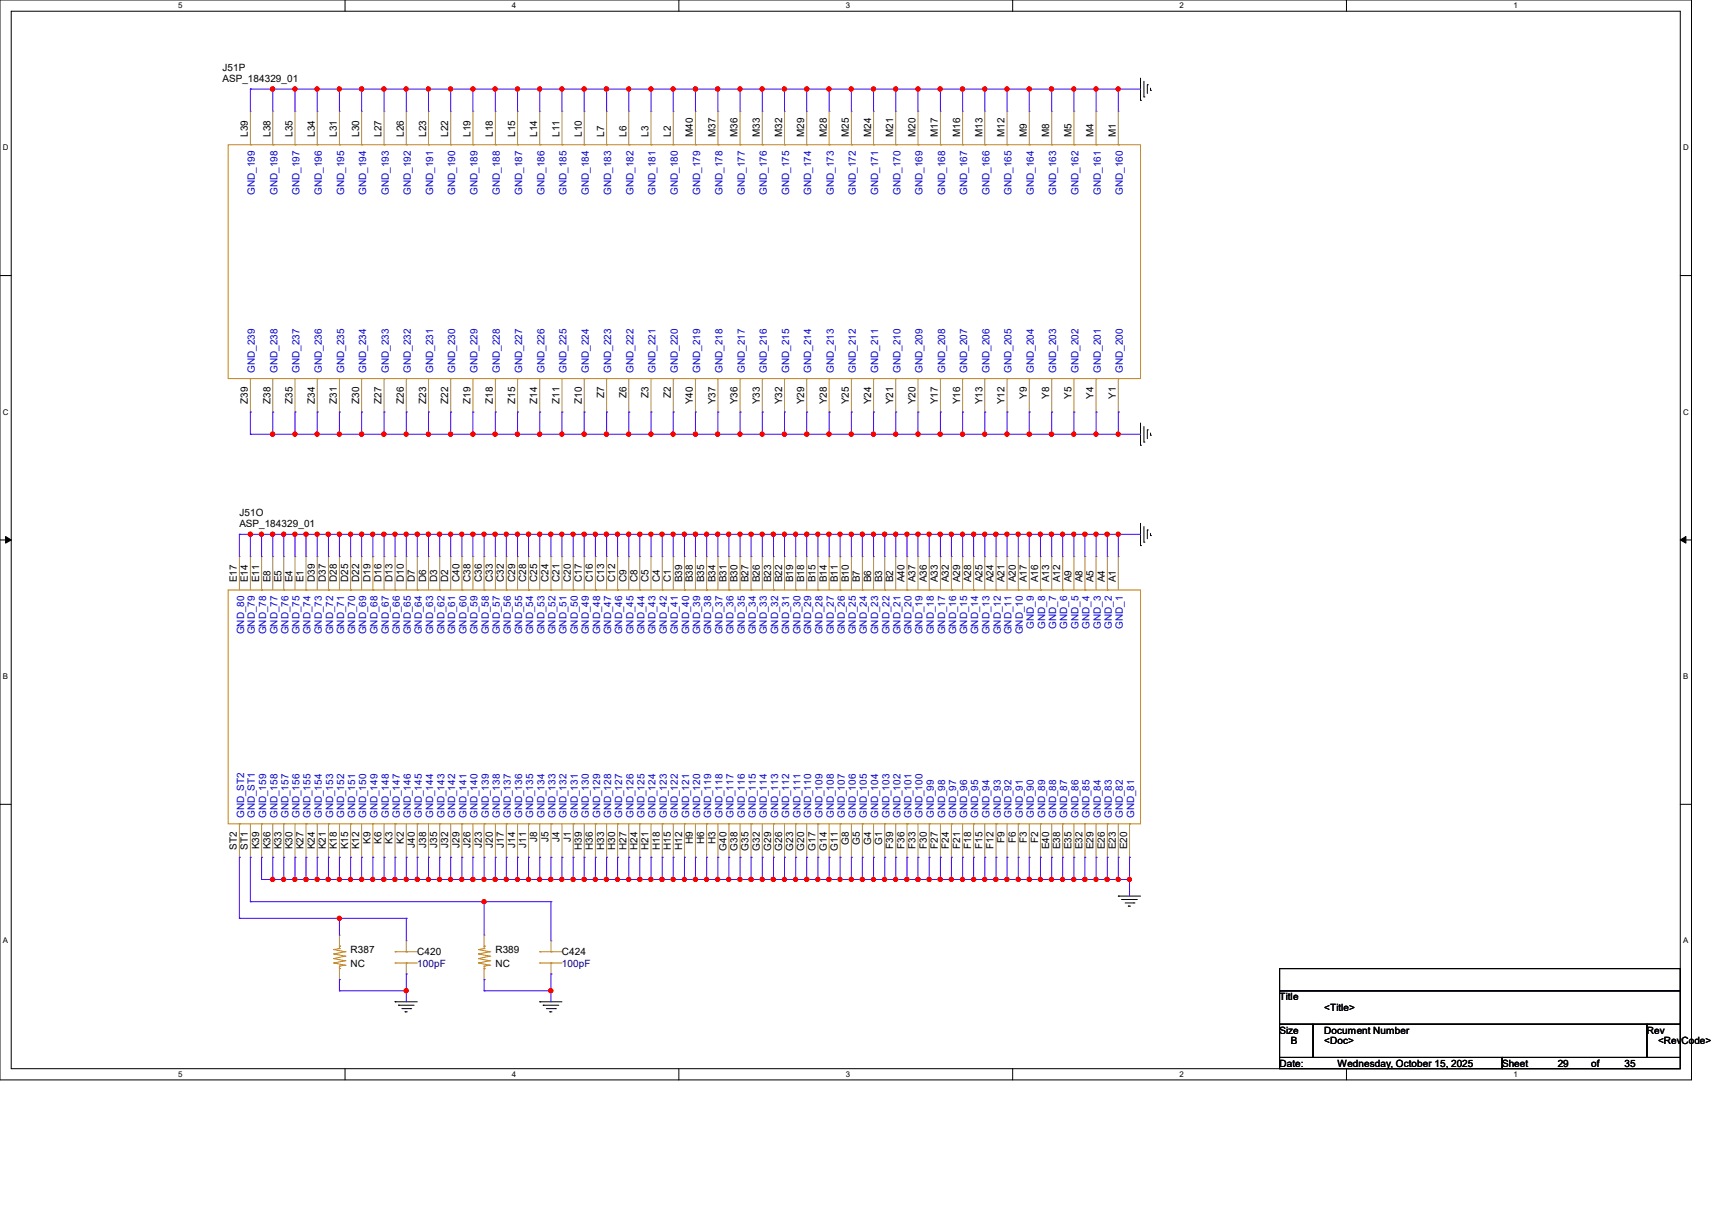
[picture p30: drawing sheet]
<svg xmlns="http://www.w3.org/2000/svg" width="297mm" height="210mm" viewBox="0 0 297 210" stroke-linecap="round" stroke-linejoin="round" font-family="sans-serif">
<defs><g id="words">
<g font-size="1.7">
<text x="38.6" y="14.2">ASP_184329_01</text>
<text x="38.6" y="12.2">J51P</text>
<text x="43" y="23.7" transform="rotate(-90 43 23.7)">L39</text>
<text x="46.9" y="23.7" transform="rotate(-90 46.9 23.7)">L38</text>
<text x="50.8" y="23.7" transform="rotate(-90 50.8 23.7)">L35</text>
<text x="54.6" y="23.7" transform="rotate(-90 54.6 23.7)">L34</text>
<text x="58.5" y="23.7" transform="rotate(-90 58.5 23.7)">L31</text>
<text x="62.3" y="23.7" transform="rotate(-90 62.3 23.7)">L30</text>
<text x="66.2" y="23.7" transform="rotate(-90 66.2 23.7)">L27</text>
<text x="70.1" y="23.7" transform="rotate(-90 70.1 23.7)">L26</text>
<text x="73.9" y="23.7" transform="rotate(-90 73.9 23.7)">L23</text>
<text x="77.8" y="23.7" transform="rotate(-90 77.8 23.7)">L22</text>
<text x="81.6" y="23.7" transform="rotate(-90 81.6 23.7)">L19</text>
<text x="85.5" y="23.7" transform="rotate(-90 85.5 23.7)">L18</text>
<text x="89.4" y="23.7" transform="rotate(-90 89.4 23.7)">L15</text>
<text x="93.2" y="23.7" transform="rotate(-90 93.2 23.7)">L14</text>
<text x="97.1" y="23.7" transform="rotate(-90 97.1 23.7)">L11</text>
<text x="100.9" y="23.7" transform="rotate(-90 100.9 23.7)">L10</text>
<text x="104.8" y="23.7" transform="rotate(-90 104.8 23.7)">L7</text>
<text x="108.7" y="23.7" transform="rotate(-90 108.7 23.7)">L6</text>
<text x="112.5" y="23.7" transform="rotate(-90 112.5 23.7)">L3</text>
<text x="116.4" y="23.7" transform="rotate(-90 116.4 23.7)">L2</text>
<text x="120.2" y="23.7" transform="rotate(-90 120.2 23.7)">M40</text>
<text x="124.1" y="23.7" transform="rotate(-90 124.1 23.7)">M37</text>
<text x="128" y="23.7" transform="rotate(-90 128 23.7)">M36</text>
<text x="131.8" y="23.7" transform="rotate(-90 131.8 23.7)">M33</text>
<text x="135.7" y="23.7" transform="rotate(-90 135.7 23.7)">M32</text>
<text x="139.5" y="23.7" transform="rotate(-90 139.5 23.7)">M29</text>
<text x="143.4" y="23.7" transform="rotate(-90 143.4 23.7)">M28</text>
<text x="147.3" y="23.7" transform="rotate(-90 147.3 23.7)">M25</text>
<text x="151.1" y="23.7" transform="rotate(-90 151.1 23.7)">M24</text>
<text x="155" y="23.7" transform="rotate(-90 155 23.7)">M21</text>
<text x="158.8" y="23.7" transform="rotate(-90 158.8 23.7)">M20</text>
<text x="162.7" y="23.7" transform="rotate(-90 162.7 23.7)">M17</text>
<text x="166.6" y="23.7" transform="rotate(-90 166.6 23.7)">M16</text>
<text x="170.4" y="23.7" transform="rotate(-90 170.4 23.7)">M13</text>
<text x="174.3" y="23.7" transform="rotate(-90 174.3 23.7)">M12</text>
<text x="178.1" y="23.7" transform="rotate(-90 178.1 23.7)">M9</text>
<text x="182" y="23.7" transform="rotate(-90 182 23.7)">M8</text>
<text x="185.9" y="23.7" transform="rotate(-90 185.9 23.7)">M5</text>
<text x="189.7" y="23.7" transform="rotate(-90 189.7 23.7)">M4</text>
<text x="193.6" y="23.7" transform="rotate(-90 193.6 23.7)">M1</text>
<text x="43" y="70" transform="rotate(-90 43 70)">Z39</text>
<text x="46.9" y="70" transform="rotate(-90 46.9 70)">Z38</text>
<text x="50.8" y="70" transform="rotate(-90 50.8 70)">Z35</text>
<text x="54.6" y="70" transform="rotate(-90 54.6 70)">Z34</text>
<text x="58.5" y="70" transform="rotate(-90 58.5 70)">Z31</text>
<text x="62.3" y="70" transform="rotate(-90 62.3 70)">Z30</text>
<text x="66.2" y="70" transform="rotate(-90 66.2 70)">Z27</text>
<text x="70.1" y="70" transform="rotate(-90 70.1 70)">Z26</text>
<text x="73.9" y="70" transform="rotate(-90 73.9 70)">Z23</text>
<text x="77.8" y="70" transform="rotate(-90 77.8 70)">Z22</text>
<text x="81.6" y="70" transform="rotate(-90 81.6 70)">Z19</text>
<text x="85.5" y="70" transform="rotate(-90 85.5 70)">Z18</text>
<text x="89.4" y="70" transform="rotate(-90 89.4 70)">Z15</text>
<text x="93.2" y="70" transform="rotate(-90 93.2 70)">Z14</text>
<text x="97.1" y="70" transform="rotate(-90 97.1 70)">Z11</text>
<text x="100.9" y="70" transform="rotate(-90 100.9 70)">Z10</text>
<text x="104.8" y="69" transform="rotate(-90 104.8 69)">Z7</text>
<text x="108.7" y="69" transform="rotate(-90 108.7 69)">Z6</text>
<text x="112.5" y="69" transform="rotate(-90 112.5 69)">Z3</text>
<text x="116.4" y="69" transform="rotate(-90 116.4 69)">Z2</text>
<text x="120.2" y="70.1" transform="rotate(-90 120.2 70.1)">Y40</text>
<text x="124.1" y="70.1" transform="rotate(-90 124.1 70.1)">Y37</text>
<text x="128" y="70.1" transform="rotate(-90 128 70.1)">Y36</text>
<text x="131.8" y="70.1" transform="rotate(-90 131.8 70.1)">Y33</text>
<text x="135.7" y="70.1" transform="rotate(-90 135.7 70.1)">Y32</text>
<text x="139.5" y="70.1" transform="rotate(-90 139.5 70.1)">Y29</text>
<text x="143.4" y="70.1" transform="rotate(-90 143.4 70.1)">Y28</text>
<text x="147.3" y="70.1" transform="rotate(-90 147.3 70.1)">Y25</text>
<text x="151.1" y="70.1" transform="rotate(-90 151.1 70.1)">Y24</text>
<text x="155" y="70.1" transform="rotate(-90 155 70.1)">Y21</text>
<text x="158.8" y="70.1" transform="rotate(-90 158.8 70.1)">Y20</text>
<text x="162.7" y="70.1" transform="rotate(-90 162.7 70.1)">Y17</text>
<text x="166.6" y="70.1" transform="rotate(-90 166.6 70.1)">Y16</text>
<text x="170.4" y="70.1" transform="rotate(-90 170.4 70.1)">Y13</text>
<text x="174.3" y="70.1" transform="rotate(-90 174.3 70.1)">Y12</text>
<text x="178.1" y="69.1" transform="rotate(-90 178.1 69.1)">Y9</text>
<text x="182" y="69.1" transform="rotate(-90 182 69.1)">Y8</text>
<text x="185.9" y="69.1" transform="rotate(-90 185.9 69.1)">Y5</text>
<text x="189.7" y="69.1" transform="rotate(-90 189.7 69.1)">Y4</text>
<text x="193.6" y="69.1" transform="rotate(-90 193.6 69.1)">Y1</text>
<text x="41.5" y="89.4">J51O</text>
<text x="41.5" y="91.4">ASP_184329_01</text>
<text x="41.1" y="101" transform="rotate(-90 41.1 101)">E17</text>
<text x="43" y="101" transform="rotate(-90 43 101)">E14</text>
<text x="45" y="101" transform="rotate(-90 45 101)">E11</text>
<text x="46.9" y="101" transform="rotate(-90 46.9 101)">E8</text>
<text x="48.8" y="101" transform="rotate(-90 48.8 101)">E5</text>
<text x="50.8" y="101" transform="rotate(-90 50.8 101)">E4</text>
<text x="52.7" y="101" transform="rotate(-90 52.7 101)">E1</text>
<text x="54.6" y="101" transform="rotate(-90 54.6 101)">D39</text>
<text x="56.6" y="101" transform="rotate(-90 56.6 101)">D37</text>
<text x="58.5" y="101" transform="rotate(-90 58.5 101)">D28</text>
<text x="60.4" y="101" transform="rotate(-90 60.4 101)">D25</text>
<text x="62.3" y="101" transform="rotate(-90 62.3 101)">D22</text>
<text x="64.3" y="101" transform="rotate(-90 64.3 101)">D19</text>
<text x="66.2" y="101" transform="rotate(-90 66.2 101)">D16</text>
<text x="68.1" y="101" transform="rotate(-90 68.1 101)">D13</text>
<text x="70.1" y="101" transform="rotate(-90 70.1 101)">D10</text>
<text x="72" y="101" transform="rotate(-90 72 101)">D7</text>
<text x="73.9" y="101" transform="rotate(-90 73.9 101)">D6</text>
<text x="75.9" y="101" transform="rotate(-90 75.9 101)">D3</text>
<text x="77.8" y="101" transform="rotate(-90 77.8 101)">D2</text>
<text x="79.7" y="101" transform="rotate(-90 79.7 101)">C40</text>
<text x="81.6" y="101" transform="rotate(-90 81.6 101)">C38</text>
<text x="83.6" y="101" transform="rotate(-90 83.6 101)">C36</text>
<text x="85.5" y="101" transform="rotate(-90 85.5 101)">C33</text>
<text x="87.4" y="101" transform="rotate(-90 87.4 101)">C32</text>
<text x="89.4" y="101" transform="rotate(-90 89.4 101)">C29</text>
<text x="91.3" y="101" transform="rotate(-90 91.3 101)">C28</text>
<text x="93.2" y="101" transform="rotate(-90 93.2 101)">C25</text>
<text x="95.2" y="101" transform="rotate(-90 95.2 101)">C24</text>
<text x="97.1" y="101" transform="rotate(-90 97.1 101)">C21</text>
<text x="99" y="101" transform="rotate(-90 99 101)">C20</text>
<text x="100.9" y="101" transform="rotate(-90 100.9 101)">C17</text>
<text x="102.9" y="101" transform="rotate(-90 102.9 101)">C16</text>
<text x="104.8" y="101" transform="rotate(-90 104.8 101)">C13</text>
<text x="106.7" y="101" transform="rotate(-90 106.7 101)">C12</text>
<text x="108.7" y="101" transform="rotate(-90 108.7 101)">C9</text>
<text x="110.6" y="101" transform="rotate(-90 110.6 101)">C8</text>
<text x="112.5" y="101" transform="rotate(-90 112.5 101)">C5</text>
<text x="114.5" y="101" transform="rotate(-90 114.5 101)">C4</text>
<text x="116.4" y="101" transform="rotate(-90 116.4 101)">C1</text>
<text x="118.3" y="101" transform="rotate(-90 118.3 101)">B39</text>
<text x="120.2" y="101" transform="rotate(-90 120.2 101)">B38</text>
<text x="122.2" y="101" transform="rotate(-90 122.2 101)">B35</text>
<text x="124.1" y="101" transform="rotate(-90 124.1 101)">B34</text>
<text x="126" y="101" transform="rotate(-90 126 101)">B31</text>
<text x="128" y="101" transform="rotate(-90 128 101)">B30</text>
<text x="129.9" y="101" transform="rotate(-90 129.9 101)">B27</text>
<text x="131.8" y="101" transform="rotate(-90 131.8 101)">B26</text>
<text x="133.8" y="101" transform="rotate(-90 133.8 101)">B23</text>
<text x="135.7" y="101" transform="rotate(-90 135.7 101)">B22</text>
<text x="137.6" y="101" transform="rotate(-90 137.6 101)">B19</text>
<text x="139.5" y="101" transform="rotate(-90 139.5 101)">B18</text>
<text x="141.5" y="101" transform="rotate(-90 141.5 101)">B15</text>
<text x="143.4" y="101" transform="rotate(-90 143.4 101)">B14</text>
<text x="145.3" y="101" transform="rotate(-90 145.3 101)">B11</text>
<text x="147.3" y="101" transform="rotate(-90 147.3 101)">B10</text>
<text x="149.2" y="101" transform="rotate(-90 149.2 101)">B7</text>
<text x="151.1" y="101" transform="rotate(-90 151.1 101)">B6</text>
<text x="153.1" y="101" transform="rotate(-90 153.1 101)">B3</text>
<text x="155" y="101" transform="rotate(-90 155 101)">B2</text>
<text x="156.9" y="101" transform="rotate(-90 156.9 101)">A40</text>
<text x="158.8" y="101" transform="rotate(-90 158.8 101)">A37</text>
<text x="160.8" y="101" transform="rotate(-90 160.8 101)">A36</text>
<text x="162.7" y="101" transform="rotate(-90 162.7 101)">A33</text>
<text x="164.6" y="101" transform="rotate(-90 164.6 101)">A32</text>
<text x="166.6" y="101" transform="rotate(-90 166.6 101)">A29</text>
<text x="168.5" y="101" transform="rotate(-90 168.5 101)">A28</text>
<text x="170.4" y="101" transform="rotate(-90 170.4 101)">A25</text>
<text x="172.4" y="101" transform="rotate(-90 172.4 101)">A24</text>
<text x="174.3" y="101" transform="rotate(-90 174.3 101)">A21</text>
<text x="176.2" y="101" transform="rotate(-90 176.2 101)">A20</text>
<text x="178.1" y="101" transform="rotate(-90 178.1 101)">A17</text>
<text x="180.1" y="101" transform="rotate(-90 180.1 101)">A16</text>
<text x="182" y="101" transform="rotate(-90 182 101)">A13</text>
<text x="183.9" y="101" transform="rotate(-90 183.9 101)">A12</text>
<text x="185.9" y="101" transform="rotate(-90 185.9 101)">A9</text>
<text x="187.8" y="101" transform="rotate(-90 187.8 101)">A8</text>
<text x="189.7" y="101" transform="rotate(-90 189.7 101)">A5</text>
<text x="191.7" y="101" transform="rotate(-90 191.7 101)">A4</text>
<text x="193.6" y="101" transform="rotate(-90 193.6 101)">A1</text>
<text x="41.1" y="147.4" transform="rotate(-90 41.1 147.4)">ST2</text>
<text x="43" y="147.4" transform="rotate(-90 43 147.4)">ST1</text>
<text x="45" y="147.3" transform="rotate(-90 45 147.3)">K39</text>
<text x="46.9" y="147.3" transform="rotate(-90 46.9 147.3)">K36</text>
<text x="48.8" y="147.3" transform="rotate(-90 48.8 147.3)">K33</text>
<text x="50.8" y="147.3" transform="rotate(-90 50.8 147.3)">K30</text>
<text x="52.7" y="147.3" transform="rotate(-90 52.7 147.3)">K27</text>
<text x="54.6" y="147.3" transform="rotate(-90 54.6 147.3)">K24</text>
<text x="56.6" y="147.3" transform="rotate(-90 56.6 147.3)">K21</text>
<text x="58.5" y="147.3" transform="rotate(-90 58.5 147.3)">K18</text>
<text x="60.4" y="147.3" transform="rotate(-90 60.4 147.3)">K15</text>
<text x="62.3" y="147.3" transform="rotate(-90 62.3 147.3)">K12</text>
<text x="64.3" y="146.3" transform="rotate(-90 64.3 146.3)">K9</text>
<text x="66.2" y="146.3" transform="rotate(-90 66.2 146.3)">K6</text>
<text x="68.1" y="146.3" transform="rotate(-90 68.1 146.3)">K3</text>
<text x="70.1" y="146.3" transform="rotate(-90 70.1 146.3)">K2</text>
<text x="72" y="147" transform="rotate(-90 72 147)">J40</text>
<text x="73.9" y="147" transform="rotate(-90 73.9 147)">J38</text>
<text x="75.9" y="147" transform="rotate(-90 75.9 147)">J35</text>
<text x="77.8" y="147" transform="rotate(-90 77.8 147)">J32</text>
<text x="79.7" y="147" transform="rotate(-90 79.7 147)">J29</text>
<text x="81.6" y="147" transform="rotate(-90 81.6 147)">J26</text>
<text x="83.6" y="147" transform="rotate(-90 83.6 147)">J23</text>
<text x="85.5" y="147" transform="rotate(-90 85.5 147)">J20</text>
<text x="87.4" y="147" transform="rotate(-90 87.4 147)">J17</text>
<text x="89.4" y="147" transform="rotate(-90 89.4 147)">J14</text>
<text x="91.3" y="147" transform="rotate(-90 91.3 147)">J11</text>
<text x="93.2" y="146" transform="rotate(-90 93.2 146)">J8</text>
<text x="95.2" y="146" transform="rotate(-90 95.2 146)">J5</text>
<text x="97.1" y="146" transform="rotate(-90 97.1 146)">J4</text>
<text x="99" y="146" transform="rotate(-90 99 146)">J1</text>
<text x="100.9" y="147.4" transform="rotate(-90 100.9 147.4)">H39</text>
<text x="102.9" y="147.4" transform="rotate(-90 102.9 147.4)">H36</text>
<text x="104.8" y="147.4" transform="rotate(-90 104.8 147.4)">H33</text>
<text x="106.7" y="147.4" transform="rotate(-90 106.7 147.4)">H30</text>
<text x="108.7" y="147.4" transform="rotate(-90 108.7 147.4)">H27</text>
<text x="110.6" y="147.4" transform="rotate(-90 110.6 147.4)">H24</text>
<text x="112.5" y="147.4" transform="rotate(-90 112.5 147.4)">H21</text>
<text x="114.5" y="147.4" transform="rotate(-90 114.5 147.4)">H18</text>
<text x="116.4" y="147.4" transform="rotate(-90 116.4 147.4)">H15</text>
<text x="118.3" y="147.4" transform="rotate(-90 118.3 147.4)">H12</text>
<text x="120.2" y="146.4" transform="rotate(-90 120.2 146.4)">H9</text>
<text x="122.2" y="146.4" transform="rotate(-90 122.2 146.4)">H6</text>
<text x="124.1" y="146.4" transform="rotate(-90 124.1 146.4)">H3</text>
<text x="126" y="147.5" transform="rotate(-90 126 147.5)">G40</text>
<text x="128" y="147.5" transform="rotate(-90 128 147.5)">G38</text>
<text x="129.9" y="147.5" transform="rotate(-90 129.9 147.5)">G35</text>
<text x="131.8" y="147.5" transform="rotate(-90 131.8 147.5)">G32</text>
<text x="133.8" y="147.5" transform="rotate(-90 133.8 147.5)">G29</text>
<text x="135.7" y="147.5" transform="rotate(-90 135.7 147.5)">G26</text>
<text x="137.6" y="147.5" transform="rotate(-90 137.6 147.5)">G23</text>
<text x="139.5" y="147.5" transform="rotate(-90 139.5 147.5)">G20</text>
<text x="141.5" y="147.5" transform="rotate(-90 141.5 147.5)">G17</text>
<text x="143.4" y="147.5" transform="rotate(-90 143.4 147.5)">G14</text>
<text x="145.3" y="147.5" transform="rotate(-90 145.3 147.5)">G11</text>
<text x="147.3" y="146.6" transform="rotate(-90 147.3 146.6)">G8</text>
<text x="149.2" y="146.6" transform="rotate(-90 149.2 146.6)">G5</text>
<text x="151.1" y="146.6" transform="rotate(-90 151.1 146.6)">G4</text>
<text x="153.1" y="146.6" transform="rotate(-90 153.1 146.6)">G1</text>
<text x="155" y="147.2" transform="rotate(-90 155 147.2)">F39</text>
<text x="156.9" y="147.2" transform="rotate(-90 156.9 147.2)">F36</text>
<text x="158.8" y="147.2" transform="rotate(-90 158.8 147.2)">F33</text>
<text x="160.8" y="147.2" transform="rotate(-90 160.8 147.2)">F30</text>
<text x="162.7" y="147.2" transform="rotate(-90 162.7 147.2)">F27</text>
<text x="164.6" y="147.2" transform="rotate(-90 164.6 147.2)">F24</text>
<text x="166.6" y="147.2" transform="rotate(-90 166.6 147.2)">F21</text>
<text x="168.5" y="147.2" transform="rotate(-90 168.5 147.2)">F18</text>
<text x="170.4" y="147.2" transform="rotate(-90 170.4 147.2)">F15</text>
<text x="172.4" y="147.2" transform="rotate(-90 172.4 147.2)">F12</text>
<text x="174.3" y="146.3" transform="rotate(-90 174.3 146.3)">F9</text>
<text x="176.2" y="146.3" transform="rotate(-90 176.2 146.3)">F6</text>
<text x="178.1" y="146.3" transform="rotate(-90 178.1 146.3)">F3</text>
<text x="180.1" y="146.3" transform="rotate(-90 180.1 146.3)">F2</text>
<text x="182" y="147.3" transform="rotate(-90 182 147.3)">E40</text>
<text x="183.9" y="147.3" transform="rotate(-90 183.9 147.3)">E38</text>
<text x="185.9" y="147.3" transform="rotate(-90 185.9 147.3)">E35</text>
<text x="187.8" y="147.3" transform="rotate(-90 187.8 147.3)">E32</text>
<text x="189.7" y="147.3" transform="rotate(-90 189.7 147.3)">E29</text>
<text x="191.7" y="147.3" transform="rotate(-90 191.7 147.3)">E26</text>
<text x="193.6" y="147.3" transform="rotate(-90 193.6 147.3)">E23</text>
<text x="195.5" y="147.3" transform="rotate(-90 195.5 147.3)">E20</text>
<text x="60.8" y="167.6">NC</text>
<text x="60.8" y="165.3">R387</text>
<text x="72.4" y="165.7">C420</text>
<text x="85.9" y="167.6">NC</text>
<text x="85.9" y="165.3">R389</text>
<text x="97.5" y="165.7">C424</text>
<text x="222" y="173.4">Title</text>
<text x="222" y="179.2">Size</text>
<text x="229.7" y="175.3">&lt;Title&gt;</text>
<text x="229.7" y="179.2">Document Number</text>
<text x="285.7" y="179.2">Rev</text>
<text x="222" y="185">Date:</text>
<text x="223.9" y="181.1">B</text>
<text x="229.7" y="181.1">&lt;Doc&gt;</text>
<text x="232.1" y="185">Wednesday, October 15, 2025</text>
<text x="260.6" y="185">Sheet</text>
<text x="270.2" y="185">29</text>
<text x="276" y="185">of</text>
<text x="281.8" y="185">35</text>
<text x="287.7" y="181.1">&lt;RevCode&gt;</text>
</g>
<g font-size="1.7" fill="#00c">
<text x="44.2" y="33.8" transform="rotate(-90 44.2 33.8)">GND_199</text>
<text x="48.1" y="33.8" transform="rotate(-90 48.1 33.8)">GND_198</text>
<text x="52" y="33.8" transform="rotate(-90 52 33.8)">GND_197</text>
<text x="55.8" y="33.8" transform="rotate(-90 55.8 33.8)">GND_196</text>
<text x="59.7" y="33.8" transform="rotate(-90 59.7 33.8)">GND_195</text>
<text x="63.5" y="33.8" transform="rotate(-90 63.5 33.8)">GND_194</text>
<text x="67.4" y="33.8" transform="rotate(-90 67.4 33.8)">GND_193</text>
<text x="71.3" y="33.8" transform="rotate(-90 71.3 33.8)">GND_192</text>
<text x="75.1" y="33.8" transform="rotate(-90 75.1 33.8)">GND_191</text>
<text x="79" y="33.8" transform="rotate(-90 79 33.8)">GND_190</text>
<text x="82.8" y="33.8" transform="rotate(-90 82.8 33.8)">GND_189</text>
<text x="86.7" y="33.8" transform="rotate(-90 86.7 33.8)">GND_188</text>
<text x="90.6" y="33.8" transform="rotate(-90 90.6 33.8)">GND_187</text>
<text x="94.4" y="33.8" transform="rotate(-90 94.4 33.8)">GND_186</text>
<text x="98.3" y="33.8" transform="rotate(-90 98.3 33.8)">GND_185</text>
<text x="102.1" y="33.8" transform="rotate(-90 102.1 33.8)">GND_184</text>
<text x="106" y="33.8" transform="rotate(-90 106 33.8)">GND_183</text>
<text x="109.9" y="33.8" transform="rotate(-90 109.9 33.8)">GND_182</text>
<text x="113.7" y="33.8" transform="rotate(-90 113.7 33.8)">GND_181</text>
<text x="117.6" y="33.8" transform="rotate(-90 117.6 33.8)">GND_180</text>
<text x="121.5" y="33.8" transform="rotate(-90 121.5 33.8)">GND_179</text>
<text x="125.3" y="33.8" transform="rotate(-90 125.3 33.8)">GND_178</text>
<text x="129.2" y="33.8" transform="rotate(-90 129.2 33.8)">GND_177</text>
<text x="133.1" y="33.8" transform="rotate(-90 133.1 33.8)">GND_176</text>
<text x="136.9" y="33.8" transform="rotate(-90 136.9 33.8)">GND_175</text>
<text x="140.8" y="33.8" transform="rotate(-90 140.8 33.8)">GND_174</text>
<text x="144.6" y="33.8" transform="rotate(-90 144.6 33.8)">GND_173</text>
<text x="148.5" y="33.8" transform="rotate(-90 148.5 33.8)">GND_172</text>
<text x="152.4" y="33.8" transform="rotate(-90 152.4 33.8)">GND_171</text>
<text x="156.2" y="33.8" transform="rotate(-90 156.2 33.8)">GND_170</text>
<text x="160.1" y="33.8" transform="rotate(-90 160.1 33.8)">GND_169</text>
<text x="164" y="33.8" transform="rotate(-90 164 33.8)">GND_168</text>
<text x="167.8" y="33.8" transform="rotate(-90 167.8 33.8)">GND_167</text>
<text x="171.7" y="33.8" transform="rotate(-90 171.7 33.8)">GND_166</text>
<text x="175.5" y="33.8" transform="rotate(-90 175.5 33.8)">GND_165</text>
<text x="179.4" y="33.8" transform="rotate(-90 179.4 33.8)">GND_164</text>
<text x="183.3" y="33.8" transform="rotate(-90 183.3 33.8)">GND_163</text>
<text x="187.1" y="33.8" transform="rotate(-90 187.1 33.8)">GND_162</text>
<text x="191" y="33.8" transform="rotate(-90 191 33.8)">GND_161</text>
<text x="194.8" y="33.8" transform="rotate(-90 194.8 33.8)">GND_160</text>
<text x="44.2" y="64.7" transform="rotate(-90 44.2 64.7)">GND_239</text>
<text x="48.1" y="64.7" transform="rotate(-90 48.1 64.7)">GND_238</text>
<text x="52" y="64.7" transform="rotate(-90 52 64.7)">GND_237</text>
<text x="55.8" y="64.7" transform="rotate(-90 55.8 64.7)">GND_236</text>
<text x="59.7" y="64.7" transform="rotate(-90 59.7 64.7)">GND_235</text>
<text x="63.5" y="64.7" transform="rotate(-90 63.5 64.7)">GND_234</text>
<text x="67.4" y="64.7" transform="rotate(-90 67.4 64.7)">GND_233</text>
<text x="71.3" y="64.7" transform="rotate(-90 71.3 64.7)">GND_232</text>
<text x="75.1" y="64.7" transform="rotate(-90 75.1 64.7)">GND_231</text>
<text x="79" y="64.7" transform="rotate(-90 79 64.7)">GND_230</text>
<text x="82.8" y="64.7" transform="rotate(-90 82.8 64.7)">GND_229</text>
<text x="86.7" y="64.7" transform="rotate(-90 86.7 64.7)">GND_228</text>
<text x="90.6" y="64.7" transform="rotate(-90 90.6 64.7)">GND_227</text>
<text x="94.4" y="64.7" transform="rotate(-90 94.4 64.7)">GND_226</text>
<text x="98.3" y="64.7" transform="rotate(-90 98.3 64.7)">GND_225</text>
<text x="102.1" y="64.7" transform="rotate(-90 102.1 64.7)">GND_224</text>
<text x="106" y="64.7" transform="rotate(-90 106 64.7)">GND_223</text>
<text x="109.9" y="64.7" transform="rotate(-90 109.9 64.7)">GND_222</text>
<text x="113.7" y="64.7" transform="rotate(-90 113.7 64.7)">GND_221</text>
<text x="117.6" y="64.7" transform="rotate(-90 117.6 64.7)">GND_220</text>
<text x="121.5" y="64.7" transform="rotate(-90 121.5 64.7)">GND_219</text>
<text x="125.3" y="64.7" transform="rotate(-90 125.3 64.7)">GND_218</text>
<text x="129.2" y="64.7" transform="rotate(-90 129.2 64.7)">GND_217</text>
<text x="133.1" y="64.7" transform="rotate(-90 133.1 64.7)">GND_216</text>
<text x="136.9" y="64.7" transform="rotate(-90 136.9 64.7)">GND_215</text>
<text x="140.8" y="64.7" transform="rotate(-90 140.8 64.7)">GND_214</text>
<text x="144.6" y="64.7" transform="rotate(-90 144.6 64.7)">GND_213</text>
<text x="148.5" y="64.7" transform="rotate(-90 148.5 64.7)">GND_212</text>
<text x="152.4" y="64.7" transform="rotate(-90 152.4 64.7)">GND_211</text>
<text x="156.2" y="64.7" transform="rotate(-90 156.2 64.7)">GND_210</text>
<text x="160.1" y="64.7" transform="rotate(-90 160.1 64.7)">GND_209</text>
<text x="164" y="64.7" transform="rotate(-90 164 64.7)">GND_208</text>
<text x="167.8" y="64.7" transform="rotate(-90 167.8 64.7)">GND_207</text>
<text x="171.7" y="64.7" transform="rotate(-90 171.7 64.7)">GND_206</text>
<text x="175.5" y="64.7" transform="rotate(-90 175.5 64.7)">GND_205</text>
<text x="179.4" y="64.7" transform="rotate(-90 179.4 64.7)">GND_204</text>
<text x="183.3" y="64.7" transform="rotate(-90 183.3 64.7)">GND_203</text>
<text x="187.1" y="64.7" transform="rotate(-90 187.1 64.7)">GND_202</text>
<text x="191" y="64.7" transform="rotate(-90 191 64.7)">GND_201</text>
<text x="194.8" y="64.7" transform="rotate(-90 194.8 64.7)">GND_200</text>
<text x="42.3" y="110" transform="rotate(-90 42.3 110)">GND_80</text>
<text x="44.2" y="110" transform="rotate(-90 44.2 110)">GND_79</text>
<text x="46.2" y="110" transform="rotate(-90 46.2 110)">GND_78</text>
<text x="48.1" y="110" transform="rotate(-90 48.1 110)">GND_77</text>
<text x="50" y="110" transform="rotate(-90 50 110)">GND_76</text>
<text x="52" y="110" transform="rotate(-90 52 110)">GND_75</text>
<text x="53.9" y="110" transform="rotate(-90 53.9 110)">GND_74</text>
<text x="55.8" y="110" transform="rotate(-90 55.8 110)">GND_73</text>
<text x="57.8" y="110" transform="rotate(-90 57.8 110)">GND_72</text>
<text x="59.7" y="110" transform="rotate(-90 59.7 110)">GND_71</text>
<text x="61.6" y="110" transform="rotate(-90 61.6 110)">GND_70</text>
<text x="63.5" y="110" transform="rotate(-90 63.5 110)">GND_69</text>
<text x="65.5" y="110" transform="rotate(-90 65.5 110)">GND_68</text>
<text x="67.4" y="110" transform="rotate(-90 67.4 110)">GND_67</text>
<text x="69.3" y="110" transform="rotate(-90 69.3 110)">GND_66</text>
<text x="71.3" y="110" transform="rotate(-90 71.3 110)">GND_65</text>
<text x="73.2" y="110" transform="rotate(-90 73.2 110)">GND_64</text>
<text x="75.1" y="110" transform="rotate(-90 75.1 110)">GND_63</text>
<text x="77.1" y="110" transform="rotate(-90 77.1 110)">GND_62</text>
<text x="79" y="110" transform="rotate(-90 79 110)">GND_61</text>
<text x="80.9" y="110" transform="rotate(-90 80.9 110)">GND_60</text>
<text x="82.8" y="110" transform="rotate(-90 82.8 110)">GND_59</text>
<text x="84.8" y="110" transform="rotate(-90 84.8 110)">GND_58</text>
<text x="86.7" y="110" transform="rotate(-90 86.7 110)">GND_57</text>
<text x="88.6" y="110" transform="rotate(-90 88.6 110)">GND_56</text>
<text x="90.6" y="110" transform="rotate(-90 90.6 110)">GND_55</text>
<text x="92.5" y="110" transform="rotate(-90 92.5 110)">GND_54</text>
<text x="94.4" y="110" transform="rotate(-90 94.4 110)">GND_53</text>
<text x="96.4" y="110" transform="rotate(-90 96.4 110)">GND_52</text>
<text x="98.3" y="110" transform="rotate(-90 98.3 110)">GND_51</text>
<text x="100.2" y="110" transform="rotate(-90 100.2 110)">GND_50</text>
<text x="102.1" y="110" transform="rotate(-90 102.1 110)">GND_49</text>
<text x="104.1" y="110" transform="rotate(-90 104.1 110)">GND_48</text>
<text x="106" y="110" transform="rotate(-90 106 110)">GND_47</text>
<text x="107.9" y="110" transform="rotate(-90 107.9 110)">GND_46</text>
<text x="109.9" y="110" transform="rotate(-90 109.9 110)">GND_45</text>
<text x="111.8" y="110" transform="rotate(-90 111.8 110)">GND_44</text>
<text x="113.7" y="110" transform="rotate(-90 113.7 110)">GND_43</text>
<text x="115.7" y="110" transform="rotate(-90 115.7 110)">GND_42</text>
<text x="117.6" y="110" transform="rotate(-90 117.6 110)">GND_41</text>
<text x="119.5" y="110" transform="rotate(-90 119.5 110)">GND_40</text>
<text x="121.5" y="110" transform="rotate(-90 121.5 110)">GND_39</text>
<text x="123.4" y="110" transform="rotate(-90 123.4 110)">GND_38</text>
<text x="125.3" y="110" transform="rotate(-90 125.3 110)">GND_37</text>
<text x="127.3" y="110" transform="rotate(-90 127.3 110)">GND_36</text>
<text x="129.2" y="110" transform="rotate(-90 129.2 110)">GND_35</text>
<text x="131.1" y="110" transform="rotate(-90 131.1 110)">GND_34</text>
<text x="133.1" y="110" transform="rotate(-90 133.1 110)">GND_33</text>
<text x="135" y="110" transform="rotate(-90 135 110)">GND_32</text>
<text x="136.9" y="110" transform="rotate(-90 136.9 110)">GND_31</text>
<text x="138.8" y="110" transform="rotate(-90 138.8 110)">GND_30</text>
<text x="140.8" y="110" transform="rotate(-90 140.8 110)">GND_29</text>
<text x="142.7" y="110" transform="rotate(-90 142.7 110)">GND_28</text>
<text x="144.6" y="110" transform="rotate(-90 144.6 110)">GND_27</text>
<text x="146.6" y="110" transform="rotate(-90 146.6 110)">GND_26</text>
<text x="148.5" y="110" transform="rotate(-90 148.5 110)">GND_25</text>
<text x="150.4" y="110" transform="rotate(-90 150.4 110)">GND_24</text>
<text x="152.4" y="110" transform="rotate(-90 152.4 110)">GND_23</text>
<text x="154.3" y="110" transform="rotate(-90 154.3 110)">GND_22</text>
<text x="156.2" y="110" transform="rotate(-90 156.2 110)">GND_21</text>
<text x="158.2" y="110" transform="rotate(-90 158.2 110)">GND_20</text>
<text x="160.1" y="110" transform="rotate(-90 160.1 110)">GND_19</text>
<text x="162" y="110" transform="rotate(-90 162 110)">GND_18</text>
<text x="164" y="110" transform="rotate(-90 164 110)">GND_17</text>
<text x="165.9" y="110" transform="rotate(-90 165.9 110)">GND_16</text>
<text x="167.8" y="110" transform="rotate(-90 167.8 110)">GND_15</text>
<text x="169.7" y="110" transform="rotate(-90 169.7 110)">GND_14</text>
<text x="171.7" y="110" transform="rotate(-90 171.7 110)">GND_13</text>
<text x="173.6" y="110" transform="rotate(-90 173.6 110)">GND_12</text>
<text x="175.5" y="110" transform="rotate(-90 175.5 110)">GND_11</text>
<text x="177.5" y="110" transform="rotate(-90 177.5 110)">GND_10</text>
<text x="179.4" y="109" transform="rotate(-90 179.4 109)">GND_9</text>
<text x="181.3" y="109" transform="rotate(-90 181.3 109)">GND_8</text>
<text x="183.3" y="109" transform="rotate(-90 183.3 109)">GND_7</text>
<text x="185.2" y="109" transform="rotate(-90 185.2 109)">GND_6</text>
<text x="187.1" y="109" transform="rotate(-90 187.1 109)">GND_5</text>
<text x="189" y="109" transform="rotate(-90 189 109)">GND_4</text>
<text x="191" y="109" transform="rotate(-90 191 109)">GND_3</text>
<text x="192.9" y="109" transform="rotate(-90 192.9 109)">GND_2</text>
<text x="194.8" y="109" transform="rotate(-90 194.8 109)">GND_1</text>
<text x="42.3" y="141.9" transform="rotate(-90 42.3 141.9)">GND_ST2</text>
<text x="44.2" y="141.9" transform="rotate(-90 44.2 141.9)">GND_ST1</text>
<text x="46.2" y="141.9" transform="rotate(-90 46.2 141.9)">GND_159</text>
<text x="48.1" y="141.9" transform="rotate(-90 48.1 141.9)">GND_158</text>
<text x="50" y="141.9" transform="rotate(-90 50 141.9)">GND_157</text>
<text x="52" y="141.9" transform="rotate(-90 52 141.9)">GND_156</text>
<text x="53.9" y="141.9" transform="rotate(-90 53.9 141.9)">GND_155</text>
<text x="55.8" y="141.9" transform="rotate(-90 55.8 141.9)">GND_154</text>
<text x="57.8" y="141.9" transform="rotate(-90 57.8 141.9)">GND_153</text>
<text x="59.7" y="141.9" transform="rotate(-90 59.7 141.9)">GND_152</text>
<text x="61.6" y="141.9" transform="rotate(-90 61.6 141.9)">GND_151</text>
<text x="63.5" y="141.9" transform="rotate(-90 63.5 141.9)">GND_150</text>
<text x="65.5" y="141.9" transform="rotate(-90 65.5 141.9)">GND_149</text>
<text x="67.4" y="141.9" transform="rotate(-90 67.4 141.9)">GND_148</text>
<text x="69.3" y="141.9" transform="rotate(-90 69.3 141.9)">GND_147</text>
<text x="71.3" y="141.9" transform="rotate(-90 71.3 141.9)">GND_146</text>
<text x="73.2" y="141.9" transform="rotate(-90 73.2 141.9)">GND_145</text>
<text x="75.1" y="141.9" transform="rotate(-90 75.1 141.9)">GND_144</text>
<text x="77.1" y="141.9" transform="rotate(-90 77.1 141.9)">GND_143</text>
<text x="79" y="141.9" transform="rotate(-90 79 141.9)">GND_142</text>
<text x="80.9" y="141.9" transform="rotate(-90 80.9 141.9)">GND_141</text>
<text x="82.8" y="141.9" transform="rotate(-90 82.8 141.9)">GND_140</text>
<text x="84.8" y="141.9" transform="rotate(-90 84.8 141.9)">GND_139</text>
<text x="86.7" y="141.9" transform="rotate(-90 86.7 141.9)">GND_138</text>
<text x="88.6" y="141.9" transform="rotate(-90 88.6 141.9)">GND_137</text>
<text x="90.6" y="141.9" transform="rotate(-90 90.6 141.9)">GND_136</text>
<text x="92.5" y="141.9" transform="rotate(-90 92.5 141.9)">GND_135</text>
<text x="94.4" y="141.9" transform="rotate(-90 94.4 141.9)">GND_134</text>
<text x="96.4" y="141.9" transform="rotate(-90 96.4 141.9)">GND_133</text>
<text x="98.3" y="141.9" transform="rotate(-90 98.3 141.9)">GND_132</text>
<text x="100.2" y="141.9" transform="rotate(-90 100.2 141.9)">GND_131</text>
<text x="102.1" y="141.9" transform="rotate(-90 102.1 141.9)">GND_130</text>
<text x="104.1" y="141.9" transform="rotate(-90 104.1 141.9)">GND_129</text>
<text x="106" y="141.9" transform="rotate(-90 106 141.9)">GND_128</text>
<text x="107.9" y="141.9" transform="rotate(-90 107.9 141.9)">GND_127</text>
<text x="109.9" y="141.9" transform="rotate(-90 109.9 141.9)">GND_126</text>
<text x="111.8" y="141.9" transform="rotate(-90 111.8 141.9)">GND_125</text>
<text x="113.7" y="141.9" transform="rotate(-90 113.7 141.9)">GND_124</text>
<text x="115.7" y="141.9" transform="rotate(-90 115.7 141.9)">GND_123</text>
<text x="117.6" y="141.9" transform="rotate(-90 117.6 141.9)">GND_122</text>
<text x="119.5" y="141.9" transform="rotate(-90 119.5 141.9)">GND_121</text>
<text x="121.5" y="141.9" transform="rotate(-90 121.5 141.9)">GND_120</text>
<text x="123.4" y="141.9" transform="rotate(-90 123.4 141.9)">GND_119</text>
<text x="125.3" y="141.9" transform="rotate(-90 125.3 141.9)">GND_118</text>
<text x="127.3" y="141.9" transform="rotate(-90 127.3 141.9)">GND_117</text>
<text x="129.2" y="141.9" transform="rotate(-90 129.2 141.9)">GND_116</text>
<text x="131.1" y="141.9" transform="rotate(-90 131.1 141.9)">GND_115</text>
<text x="133.1" y="141.9" transform="rotate(-90 133.1 141.9)">GND_114</text>
<text x="135" y="141.9" transform="rotate(-90 135 141.9)">GND_113</text>
<text x="136.9" y="141.9" transform="rotate(-90 136.9 141.9)">GND_112</text>
<text x="138.8" y="141.9" transform="rotate(-90 138.8 141.9)">GND_111</text>
<text x="140.8" y="141.9" transform="rotate(-90 140.8 141.9)">GND_110</text>
<text x="142.7" y="141.9" transform="rotate(-90 142.7 141.9)">GND_109</text>
<text x="144.6" y="141.9" transform="rotate(-90 144.6 141.9)">GND_108</text>
<text x="146.6" y="141.9" transform="rotate(-90 146.6 141.9)">GND_107</text>
<text x="148.5" y="141.9" transform="rotate(-90 148.5 141.9)">GND_106</text>
<text x="150.4" y="141.9" transform="rotate(-90 150.4 141.9)">GND_105</text>
<text x="152.4" y="141.9" transform="rotate(-90 152.4 141.9)">GND_104</text>
<text x="154.3" y="141.9" transform="rotate(-90 154.3 141.9)">GND_103</text>
<text x="156.2" y="141.9" transform="rotate(-90 156.2 141.9)">GND_102</text>
<text x="158.2" y="141.9" transform="rotate(-90 158.2 141.9)">GND_101</text>
<text x="160.1" y="141.9" transform="rotate(-90 160.1 141.9)">GND_100</text>
<text x="162" y="141.9" transform="rotate(-90 162 141.9)">GND_99</text>
<text x="164" y="141.9" transform="rotate(-90 164 141.9)">GND_98</text>
<text x="165.9" y="141.9" transform="rotate(-90 165.9 141.9)">GND_97</text>
<text x="167.8" y="141.9" transform="rotate(-90 167.8 141.9)">GND_96</text>
<text x="169.7" y="141.9" transform="rotate(-90 169.7 141.9)">GND_95</text>
<text x="171.7" y="141.9" transform="rotate(-90 171.7 141.9)">GND_94</text>
<text x="173.6" y="141.9" transform="rotate(-90 173.6 141.9)">GND_93</text>
<text x="175.5" y="141.9" transform="rotate(-90 175.5 141.9)">GND_92</text>
<text x="177.5" y="141.9" transform="rotate(-90 177.5 141.9)">GND_91</text>
<text x="179.4" y="141.9" transform="rotate(-90 179.4 141.9)">GND_90</text>
<text x="181.3" y="141.9" transform="rotate(-90 181.3 141.9)">GND_89</text>
<text x="183.3" y="141.9" transform="rotate(-90 183.3 141.9)">GND_88</text>
<text x="185.2" y="141.9" transform="rotate(-90 185.2 141.9)">GND_87</text>
<text x="187.1" y="141.9" transform="rotate(-90 187.1 141.9)">GND_86</text>
<text x="189" y="141.9" transform="rotate(-90 189 141.9)">GND_85</text>
<text x="191" y="141.9" transform="rotate(-90 191 141.9)">GND_84</text>
<text x="192.9" y="141.9" transform="rotate(-90 192.9 141.9)">GND_83</text>
<text x="194.8" y="141.9" transform="rotate(-90 194.8 141.9)">GND_82</text>
<text x="196.8" y="141.9" transform="rotate(-90 196.8 141.9)">GND_81</text>
</g>
<g font-size="1.7" fill="#000080">
<text x="72.4" y="167.6">100pF</text>
<text x="97.5" y="167.6">100pF</text>
</g>
<g font-size="1.4">
<text x="30.9" y="1.4">5</text>
<text x="88.8" y="1.4">4</text>
<text x="146.7" y="1.4">3</text>
<text x="204.6" y="1.4">2</text>
<text x="262.6" y="1.4">1</text>
<text x=".5" y="26.1">D</text>
<text x="292" y="26.1">D</text>
<text x=".5" y="71.9">C</text>
<text x="292" y="71.9">C</text>
<text x=".5" y="117.8">B</text>
<text x="292" y="117.8">B</text>
<text x=".5" y="163.6">A</text>
<text x="292" y="163.6">A</text>
<text x="30.9" y="186.8">5</text>
<text x="88.8" y="186.8">4</text>
<text x="146.7" y="186.8">3</text>
<text x="204.6" y="186.8">2</text>
<text x="262.6" y="186.8">1</text>
</g>
</g></defs>
<path d="M0 0h293.5v187.3h-293.5zM1.9 1.9h289.6v183.4h-289.6z" fill="none" stroke="#000" stroke-width=".17"/>
<g fill="#fff">
<path d="M30.9 .2h.8v1.5h-.8z"/>
<path d="M30.9 185.5h.8v1.6h-.8z"/>
</g>
<path d="M59.9 0v1.9M59.9 185.3v2" fill="none" stroke="#000" stroke-width=".17"/>
<g fill="#fff">
<path d="M88.8 .2h.8v1.5h-.8z"/>
<path d="M88.8 185.5h.8v1.6h-.8z"/>
</g>
<path d="M117.8 0v1.9M117.8 185.3v2" fill="none" stroke="#000" stroke-width=".17"/>
<g fill="#fff">
<path d="M146.7 .2h.8v1.5h-.8z"/>
<path d="M146.7 185.5h.8v1.6h-.8z"/>
</g>
<path d="M175.7 0v1.9M175.7 185.3v2" fill="none" stroke="#000" stroke-width=".17"/>
<g fill="#fff">
<path d="M204.6 .2h.8v1.5h-.8z"/>
<path d="M204.6 185.5h.8v1.6h-.8z"/>
</g>
<path d="M233.6 0v1.9M233.6 185.3v2" fill="none" stroke="#000" stroke-width=".17"/>
<g fill="#fff">
<path d="M262.6 .2h.7v1.5h-.7z"/>
<path d="M262.6 185.5h.7v1.6h-.7z"/>
<path d="M.5 24.8h1v1.6h-1z"/>
<path d="M292 24.8h1v1.6h-1z"/>
<path d="M.5 70.7h1v1.5h-1z"/>
<path d="M292 70.7h1v1.5h-1z"/>
</g>
<path d="M0 47.8h1.9M291.5 47.8h2" fill="none" stroke="#000" stroke-width=".17"/>
<g fill="#fff">
<path d="M.5 116.5h.9v1.6h-.9z"/>
<path d="M292 116.5h.9v1.6h-.9z"/>
</g>
<path d="M0 93.6h1.9M291.5 93.6h2" fill="none" stroke="#000" stroke-width=".17"/>
<path d="M1 93l.9 .6-.9 .6zM291.5 93.6l1-.6v1.2z" fill="#000" stroke="#000" stroke-width=".17"/>
<g fill="#fff">
<path d="M.5 162.4h.9v1.5h-.9z"/>
<path d="M292 162.4h.9v1.5h-.9z"/>
</g>
<g fill="none" stroke="#000" stroke-width=".17">
<path d="M197.9 17.4h.1M197.9 13.5v3.9M198.5 16.8h.1M198.5 14.1v2.7M199.1 14.7h.1M199.1 14.7v1.5M199.6 15.7h.1M199.6 15.3v.4M197.9 77.2h.1M197.9 73.4v3.8M198.5 76.7h.1M198.5 74v2.7"/>
<path d="M199.1 74.5h.1M199.1 74.5v1.6M199.6 75.5h.1M199.6 75.1v.4M197.9 94.6h.1M197.9 90.8v3.8M198.5 94h.1M198.5 91.3v2.7M199.1 91.9h.1M199.1 91.9v1.5M199.6 92.9h.1M199.6 92.5v.4"/>
<path d="M0 139.5h1.9M291.5 139.5h2M194 155.4h.1M194 155.4h3.9M194.6 156h.1M194.6 156h2.7M195.2 156.6h1.5M195.7 157.1h.1M195.7 157.1h.4M196.7 156.6h.1M68.5 173.7h.1M68.5 173.7h3.9"/>
<path d="M69.1 174.3h.1M69.1 174.3h2.7M69.7 174.9h1.5M70.3 175.5h.1M70.3 175.5h.4M71.2 174.9h.1M93.6 173.7h.1M93.6 173.7h3.9M94.2 174.3h.1M94.2 174.3h2.7M94.8 174.9h1.6M95.4 175.5h.1"/>
<path d="M95.4 175.5h.4M96.4 174.9h.1M222 168h69.5v3.8h-69.5zM222 171.8h69.5v5.8h-69.5zM222 177.6h5.8v5.8h-5.8zM227.8 177.6h57.9v5.8h-57.9zM285.7 177.6h5.8v5.8h-5.8zM222 183.4h38.6v1.9h-38.6zM260.6 183.4h30.9v1.9h-30.9z"/>
</g>
<g fill="none" stroke="#cc8006" stroke-width=".17">
<path d="M39.6 25.1h158.3v40.6h-158.3zM43.4 25.1h.1M47.3 25.1h.1M51.2 25.1h.1M55 25.1h.1M58.9 25.1h.1M62.7 25.1h.1M66.6 25.1h.1M70.5 25.1h.1M74.3 25.1h.1M78.2 25.1h.1M82 25.1h.1"/>
<path d="M85.9 25.1h.1M89.8 25.1h.1M93.6 25.1h.1M97.5 25.1h.1M101.3 25.1h.1M105.2 25.1h.1M109.1 25.1h.1M112.9 25.1h.1M116.8 25.1h.1M120.6 25.1h.1M124.5 25.1h.1M128.4 25.1h.1"/>
<path d="M132.2 25.1h.1M136.1 25.1h.1M140 25.1h.1M143.8 25.1h.1M147.7 25.1h.1M151.6 25.1h.1M155.4 25.1h.1M159.3 25.1h.1M163.2 25.1h.1M167 25.1h.1M170.9 25.1h.1M174.7 25.1h.1"/>
<path d="M178.6 25.1h.1M182.5 25.1h.1M186.3 25.1h.1M190.2 25.1h.1M194 25.1h.1M43.4 65.7h.1M47.3 65.7h.1M51.2 65.7h.1M55 65.7h.1M58.9 65.7h.1M62.7 65.7h.1M66.6 65.7h.1"/>
<path d="M70.5 65.7h.1M74.3 65.7h.1M78.2 65.7h.1M82 65.7h.1M85.9 65.7h.1M89.8 65.7h.1M93.6 65.7h.1M97.5 65.7h.1M101.3 65.7h.1M105.2 65.7h.1M109.1 65.7h.1M112.9 65.7h.1"/>
<path d="M116.8 65.7h.1M120.6 65.7h.1M124.5 65.7h.1M128.4 65.7h.1M132.2 65.7h.1M136.1 65.7h.1M140 65.7h.1M143.8 65.7h.1M147.7 65.7h.1M151.6 65.7h.1M155.4 65.7h.1M159.3 65.7h.1"/>
<path d="M163.2 65.7h.1M167 65.7h.1M170.9 65.7h.1M174.7 65.7h.1M178.6 65.7h.1M182.5 65.7h.1M186.3 65.7h.1M190.2 65.7h.1M194 65.7h.1M39.6 102.3h158.3v40.6h-158.3zM45.4 102.3h.1M49.2 102.3h.1"/>
<path d="M53.1 102.3h.1M57 102.3h.1M60.8 102.3h.1M64.7 102.3h.1M68.5 102.3h.1M72.4 102.3h.1M76.3 102.3h.1M80.1 102.3h.1M84 102.3h.1M87.8 102.3h.1M91.7 102.3h.1M95.6 102.3h.1"/>
<path d="M99.4 102.3h.1M103.3 102.3h.1M107.1 102.3h.1M111 102.3h.1M114.9 102.3h.1M118.7 102.3h.1M122.6 102.3h.1M126.4 102.3h.1M130.3 102.3h.1M134.2 102.3h.1M138 102.3h.1M141.9 102.3h.1"/>
<path d="M145.8 102.3h.1M149.6 102.3h.1M153.5 102.3h.1M157.4 102.3h.1M161.2 102.3h.1M165.1 102.3h.1M168.9 102.3h.1M172.8 102.3h.1M176.7 102.3h.1M180.5 102.3h.1M184.4 102.3h.1M188.2 102.3h.1"/>
<path d="M192.1 102.3h.1M41.5 142.9h.1M45.4 142.9h.1M49.2 142.9h.1M53.1 142.9h.1M57 142.9h.1M60.8 142.9h.1M64.7 142.9h.1M68.5 142.9h.1M72.4 142.9h.1M76.3 142.9h.1M80.1 142.9h.1"/>
<path d="M84 142.9h.1M87.8 142.9h.1M91.7 142.9h.1M95.6 142.9h.1M99.4 142.9h.1M103.3 142.9h.1M107.1 142.9h.1M111 142.9h.1M114.9 142.9h.1M118.7 142.9h.1M122.6 142.9h.1M126.4 142.9h.1"/>
<path d="M130.3 142.9h.1M134.2 142.9h.1M138 142.9h.1M141.9 142.9h.1M145.8 142.9h.1M149.6 142.9h.1M153.5 142.9h.1M157.4 142.9h.1M161.2 142.9h.1M165.1 142.9h.1M168.9 142.9h.1M172.8 142.9h.1"/>
<path d="M176.7 142.9h.1M180.5 142.9h.1M184.4 142.9h.1M188.2 142.9h.1M192.1 142.9h.1M196 142.9h.1M57.9 167h.1M57.9 164.7h.1M57.9 165.4h.1M57.9 166.2h.1M57.9 167l2 .4M57.9 164.7l2 .4"/>
<path d="M57.9 165.4l2 .4M57.9 166.2l2 .4M58.9 168h.1M58.9 164.1h.1M58.9 164.5h.1M58.9 167.6h.1M58.9 164.1v.4M58.9 167.6v.4M58.9 164.5l-1 .2M59.9 165.1h.1M59.9 165.8h.1M59.9 166.6h.1"/>
<path d="M59.9 167.4h.1M59.9 165.1l-2 .3M59.9 165.8l-2 .4M59.9 166.6l-2 .4M59.9 167.4l-1 .2M68.5 165.1h.1M68.5 167h.1M68.5 165.1h3.9M68.5 167h3.9M70.5 165.1h.1M70.5 167h.1M83 167h.1"/>
<path d="M83 164.7h.1M83 165.4h.1M83 166.2h.1M83 167l2 .4M83 164.7l2 .4M83 165.4l2 .4M83 166.2l2 .4M84 168h.1M84 164.1h.1M84 164.5h.1M84 167.6h.1M84 164.1v.4"/>
<path d="M84 167.6v.4M84 164.5l-1 .2M85 165.1h.1M85 165.8h.1M85 166.6h.1M85 167.4h.1M85 165.1l-2 .3M85 165.8l-2 .4M85 166.6l-2 .4M85 167.4l-1 .2M93.6 165.1h.1M93.6 167h.1"/>
<path d="M93.6 165.1h3.9M93.6 167h3.9M95.6 165.1h.1M95.6 167h.1"/>
</g>
<g fill="none" stroke="#a84" stroke-width=".17">
<path d="M43.4 19.3h.1M43.4 19.3v5.8M47.3 19.3h.1M47.3 19.3v5.8M51.2 19.3h.1M51.2 19.3v5.8M55 19.3h.1M55 19.3v5.8M58.9 19.3h.1M58.9 19.3v5.8M62.7 19.3h.1M62.7 19.3v5.8"/>
<path d="M66.6 19.3h.1M66.6 19.3v5.8M70.5 19.3h.1M70.5 19.3v5.8M74.3 19.3h.1M74.3 19.3v5.8M78.2 19.3h.1M78.2 19.3v5.8M82 19.3h.1M82 19.3v5.8M85.9 19.3h.1M85.9 19.3v5.8"/>
<path d="M89.8 19.3h.1M89.8 19.3v5.8M93.6 19.3h.1M93.6 19.3v5.8M97.5 19.3h.1M97.5 19.3v5.8M101.3 19.3h.1M101.3 19.3v5.8M105.2 19.3h.1M105.2 19.3v5.8M109.1 19.3h.1M109.1 19.3v5.8"/>
<path d="M112.9 19.3h.1M112.9 19.3v5.8M116.8 19.3h.1M116.8 19.3v5.8M120.6 19.3h.1M120.6 19.3v5.8M124.5 19.3h.1M124.5 19.3v5.8M128.4 19.3h.1M128.4 19.3v5.8M132.2 19.3h.1M132.2 19.3v5.8"/>
<path d="M136.1 19.3h.1M136.1 19.3v5.8M140 19.3h.1M140 19.3v5.8M143.8 19.3h.1M143.8 19.3v5.8M147.7 19.3h.1M147.7 19.3v5.8M151.6 19.3h.1M151.6 19.3v5.8M155.4 19.3h.1M155.4 19.3v5.8"/>
<path d="M159.3 19.3h.1M159.3 19.3v5.8M163.2 19.3h.1M163.2 19.3v5.8M167 19.3h.1M167 19.3v5.8M170.9 19.3h.1M170.9 19.3v5.8M174.7 19.3h.1M174.7 19.3v5.8M178.6 19.3h.1M178.6 19.3v5.8"/>
<path d="M182.5 19.3h.1M182.5 19.3v5.8M186.3 19.3h.1M186.3 19.3v5.8M190.2 19.3h.1M190.2 19.3v5.8M194 19.3h.1M194 19.3v5.8M43.4 71.5h.1M43.4 65.7v5.8M47.3 71.5h.1M47.3 65.7v5.8"/>
<path d="M51.2 71.5h.1M51.2 65.7v5.8M55 71.5h.1M55 65.7v5.8M58.9 71.5h.1M58.9 65.7v5.8M62.7 71.5h.1M62.7 65.7v5.8M66.6 71.5h.1M66.6 65.7v5.8M70.5 71.5h.1M70.5 65.7v5.8"/>
<path d="M74.3 71.5h.1M74.3 65.7v5.8M78.2 71.5h.1M78.2 65.7v5.8M82 71.5h.1M82 65.7v5.8M85.9 71.5h.1M85.9 65.7v5.8M89.8 71.5h.1M89.8 65.7v5.8M93.6 71.5h.1M93.6 65.7v5.8"/>
<path d="M97.5 71.5h.1M97.5 65.7v5.8M101.3 71.5h.1M101.3 65.7v5.8M105.2 71.5h.1M105.2 65.7v5.8M109.1 71.5h.1M109.1 65.7v5.8M112.9 71.5h.1M112.9 65.7v5.8M116.8 71.5h.1M116.8 65.7v5.8"/>
<path d="M120.6 71.5h.1M120.6 65.7v5.8M124.5 71.5h.1M124.5 65.7v5.8M128.4 71.5h.1M128.4 65.7v5.8M132.2 71.5h.1M132.2 65.7v5.8M136.1 71.5h.1M136.1 65.7v5.8M140 71.5h.1M140 65.7v5.8"/>
<path d="M143.8 71.5h.1M143.8 65.7v5.8M147.7 71.5h.1M147.7 65.7v5.8M151.6 71.5h.1M151.6 65.7v5.8M155.4 71.5h.1M155.4 65.7v5.8M159.3 71.5h.1M159.3 65.7v5.8M163.2 71.5h.1M163.2 65.7v5.8"/>
<path d="M167 71.5h.1M167 65.7v5.8M170.9 71.5h.1M170.9 65.7v5.8M174.7 71.5h.1M174.7 65.7v5.8M178.6 71.5h.1M178.6 65.7v5.8M182.5 71.5h.1M182.5 65.7v5.8M186.3 71.5h.1M186.3 65.7v5.8"/>
<path d="M190.2 71.5h.1M190.2 65.7v5.8M194 71.5h.1M194 65.7v5.8M41.5 96.5h.1M41.5 96.5v5.8M43.4 96.5h.1M43.4 96.5v5.8M45.4 96.5h.1M45.4 96.5v5.8M47.3 96.5h.1M47.3 96.5v5.8"/>
<path d="M49.2 96.5h.1M49.2 96.5v5.8M51.2 96.5h.1M51.2 96.5v5.8M53.1 96.5h.1M53.1 96.5v5.8M55 96.5h.1M55 96.5v5.8M57 96.5h.1M57 96.5v5.8M58.9 96.5h.1M58.9 96.5v5.8"/>
<path d="M60.8 96.5h.1M60.8 96.5v5.8M62.7 96.5h.1M62.7 96.5v5.8M64.7 96.5h.1M64.7 96.5v5.8M66.6 96.5h.1M66.6 96.5v5.8M68.5 96.5h.1M68.5 96.5v5.8M70.5 96.5h.1M70.5 96.5v5.8"/>
<path d="M72.4 96.5h.1M72.4 96.5v5.8M74.3 96.5h.1M74.3 96.5v5.8M76.3 96.5h.1M76.3 96.5v5.8M78.2 96.5h.1M78.2 96.5v5.8M80.1 96.5h.1M80.1 96.5v5.8M82 96.5h.1M82 96.5v5.8"/>
<path d="M84 96.5h.1M84 96.5v5.8M85.9 96.5h.1M85.9 96.5v5.8M87.8 96.5h.1M87.8 96.5v5.8M89.8 96.5h.1M89.8 96.5v5.8M91.7 96.5h.1M91.7 96.5v5.8M93.6 96.5h.1M93.6 96.5v5.8"/>
<path d="M95.6 96.5h.1M95.6 96.5v5.8M97.5 96.5h.1M97.5 96.5v5.8M99.4 96.5h.1M99.4 96.5v5.8M101.3 96.5h.1M101.3 96.5v5.8M103.3 96.5h.1M103.3 96.5v5.8M105.2 96.5h.1M105.2 96.5v5.8"/>
<path d="M107.1 96.5h.1M107.1 96.5v5.8M109.1 96.5h.1M109.1 96.5v5.8M111 96.5h.1M111 96.5v5.8M112.9 96.5h.1M112.9 96.5v5.8M114.9 96.5h.1M114.9 96.5v5.8M116.8 96.5h.1M116.8 96.5v5.8"/>
<path d="M118.7 96.5h.1M118.7 96.5v5.8M120.6 96.5h.1M120.6 96.5v5.8M122.6 96.5h.1M122.6 96.5v5.8M124.5 96.5h.1M124.5 96.5v5.8M126.4 96.5h.1M126.4 96.5v5.8M128.4 96.5h.1M128.4 96.5v5.8"/>
<path d="M130.3 96.5h.1M130.3 96.5v5.8M132.2 96.5h.1M132.2 96.5v5.8M134.2 96.5h.1M134.2 96.5v5.8M136.1 96.5h.1M136.1 96.5v5.8M138 96.5h.1M138 96.5v5.8M140 96.5h.1M140 96.5v5.8"/>
<path d="M141.9 96.5h.1M141.9 96.5v5.8M143.8 96.5h.1M143.8 96.5v5.8M145.8 96.5h.1M145.8 96.5v5.8M147.7 96.5h.1M147.7 96.5v5.8M149.6 96.5h.1M149.6 96.5v5.8M151.6 96.5h.1M151.6 96.5v5.8"/>
<path d="M153.5 96.5h.1M153.5 96.5v5.8M155.4 96.5h.1M155.4 96.5v5.8M157.4 96.5h.1M157.4 96.5v5.8M159.3 96.5h.1M159.3 96.5v5.8M161.2 96.5h.1M161.2 96.5v5.8M163.2 96.5h.1M163.2 96.5v5.8"/>
<path d="M165.1 96.5h.1M165.1 96.5v5.8M167 96.5h.1M167 96.5v5.8M168.9 96.5h.1M168.9 96.5v5.8M170.9 96.5h.1M170.9 96.5v5.8M172.8 96.5h.1M172.8 96.5v5.8M174.7 96.5h.1M174.7 96.5v5.8"/>
<path d="M176.7 96.5h.1M176.7 96.5v5.8M178.6 96.5h.1M178.6 96.5v5.8M180.5 96.5h.1M180.5 96.5v5.8M182.5 96.5h.1M182.5 96.5v5.8M184.4 96.5h.1M184.4 96.5v5.8M186.3 96.5h.1M186.3 96.5v5.8"/>
<path d="M188.2 96.5h.1M188.2 96.5v5.8M190.2 96.5h.1M190.2 96.5v5.8M192.1 96.5h.1M192.1 96.5v5.8M194 96.5h.1M194 96.5v5.8M41.5 148.7h.1M41.5 142.9v5.8M43.4 148.7h.1M43.4 142.9v5.8"/>
<path d="M45.4 148.7h.1M45.4 142.9v5.8M47.3 148.7h.1M47.3 142.9v5.8M49.2 148.7h.1M49.2 142.9v5.8M51.2 148.7h.1M51.2 142.9v5.8M53.1 148.7h.1M53.1 142.9v5.8M55 148.7h.1M55 142.9v5.8"/>
<path d="M57 148.7h.1M57 142.9v5.8M58.9 148.7h.1M58.9 142.9v5.8M60.8 148.7h.1M60.8 142.9v5.8M62.7 148.7h.1M62.7 142.9v5.8M64.7 148.7h.1M64.7 142.9v5.8M66.6 148.7h.1M66.6 142.9v5.8"/>
<path d="M68.5 148.7h.1M68.5 142.9v5.8M70.5 148.7h.1M70.5 142.9v5.8M72.4 148.7h.1M72.4 142.9v5.8M74.3 148.7h.1M74.3 142.9v5.8M76.3 148.7h.1M76.3 142.9v5.8M78.2 148.7h.1M78.2 142.9v5.8"/>
<path d="M80.1 148.7h.1M80.1 142.9v5.8M82 148.7h.1M82 142.9v5.8M84 148.7h.1M84 142.9v5.8M85.9 148.7h.1M85.9 142.9v5.8M87.8 148.7h.1M87.8 142.9v5.8M89.8 148.7h.1M89.8 142.9v5.8"/>
<path d="M91.7 148.7h.1M91.7 142.9v5.8M93.6 148.7h.1M93.6 142.9v5.8M95.6 148.7h.1M95.6 142.9v5.8M97.5 148.7h.1M97.5 142.9v5.8M99.4 148.7h.1M99.4 142.9v5.8M101.3 148.7h.1M101.3 142.9v5.8"/>
<path d="M103.3 148.7h.1M103.3 142.9v5.8M105.2 148.7h.1M105.2 142.9v5.8M107.1 148.7h.1M107.1 142.9v5.8M109.1 148.7h.1M109.1 142.9v5.8M111 148.7h.1M111 142.9v5.8M112.9 148.7h.1M112.9 142.9v5.8"/>
<path d="M114.9 148.7h.1M114.9 142.9v5.8M116.8 148.7h.1M116.8 142.9v5.8M118.7 148.7h.1M118.7 142.9v5.8M120.6 148.7h.1M120.6 142.9v5.8M122.6 148.7h.1M122.6 142.9v5.8M124.5 148.7h.1M124.5 142.9v5.8"/>
<path d="M126.4 148.7h.1M126.4 142.9v5.8M128.4 148.7h.1M128.4 142.9v5.8M130.3 148.7h.1M130.3 142.9v5.8M132.2 148.7h.1M132.2 142.9v5.8M134.2 148.7h.1M134.2 142.9v5.8M136.1 148.7h.1M136.1 142.9v5.8"/>
<path d="M138 148.7h.1M138 142.9v5.8M140 148.7h.1M140 142.9v5.8M141.9 148.7h.1M141.9 142.9v5.8M143.8 148.7h.1M143.8 142.9v5.8M145.8 148.7h.1M145.8 142.9v5.8M147.7 148.7h.1M147.7 142.9v5.8"/>
<path d="M149.6 148.7h.1M149.6 142.9v5.8M151.6 148.7h.1M151.6 142.9v5.8M153.5 148.7h.1M153.5 142.9v5.8M155.4 148.7h.1M155.4 142.9v5.8M157.4 148.7h.1M157.4 142.9v5.8M159.3 148.7h.1M159.3 142.9v5.8"/>
<path d="M161.2 148.7h.1M161.2 142.9v5.8M163.2 148.7h.1M163.2 142.9v5.8M165.1 148.7h.1M165.1 142.9v5.8M167 148.7h.1M167 142.9v5.8M168.9 148.7h.1M168.9 142.9v5.8M170.9 148.7h.1M170.9 142.9v5.8"/>
<path d="M172.8 148.7h.1M172.8 142.9v5.8M174.7 148.7h.1M174.7 142.9v5.8M176.7 148.7h.1M176.7 142.9v5.8M178.6 148.7h.1M178.6 142.9v5.8M180.5 148.7h.1M180.5 142.9v5.8M182.5 148.7h.1M182.5 142.9v5.8"/>
<path d="M184.4 148.7h.1M184.4 142.9v5.8M186.3 148.7h.1M186.3 142.9v5.8M188.2 148.7h.1M188.2 142.9v5.8M190.2 148.7h.1M190.2 142.9v5.8M192.1 148.7h.1M192.1 142.9v5.8M194 148.7h.1M194 142.9v5.8"/>
<path d="M196 148.7h.1M196 142.9v5.8M58.9 169.9h.1M58.9 162.2h.1M58.9 162.2v1.9M58.9 168v1.9M70.5 168.9h.1M70.5 163.2h.1M70.5 163.2v1.9M70.5 167v1.9M84 169.9h.1M84 162.2h.1"/>
<path d="M84 162.2v1.9M84 168v1.9M95.6 168.9h.1M95.6 163.2h.1M95.6 163.2v1.9M95.6 167v1.9"/>
</g>
<g fill="none" stroke="#4200ff" stroke-width=".17">
<path d="M43.4 15.5h.1M43.4 15.5h154.5M43.4 15.5v3.8M47.3 15.5h.1M47.3 15.5v3.8M51.2 15.5h.1M51.2 15.5v3.8M55 15.5h.1M55 15.5v3.8M58.9 15.5h.1M58.9 15.5v3.8M62.7 15.5h.1"/>
<path d="M62.7 15.5v3.8M66.6 15.5h.1M66.6 15.5v3.8M70.5 15.5h.1M70.5 15.5v3.8M74.3 15.5h.1M74.3 15.5v3.8M78.2 15.5h.1M78.2 15.5v3.8M82 15.5h.1M82 15.5v3.8M85.9 15.5h.1"/>
<path d="M85.9 15.5v3.8M89.8 15.5h.1M89.8 15.5v3.8M93.6 15.5h.1M93.6 15.5v3.8M97.5 15.5h.1M97.5 15.5v3.8M101.3 15.5h.1M101.3 15.5v3.8M105.2 15.5h.1M105.2 15.5v3.8M109.1 15.5h.1"/>
<path d="M109.1 15.5v3.8M112.9 15.5h.1M112.9 15.5v3.8M116.8 15.5h.1M116.8 15.5v3.8M120.6 15.5h.1M120.6 15.5v3.8M124.5 15.5h.1M124.5 15.5v3.8M128.4 15.5h.1M128.4 15.5v3.8M132.2 15.5h.1"/>
<path d="M132.2 15.5v3.8M136.1 15.5h.1M136.1 15.5v3.8M140 15.5h.1M140 15.5v3.8M143.8 15.5h.1M143.8 15.5v3.8M147.7 15.5h.1M147.7 15.5v3.8M151.6 15.5h.1M151.6 15.5v3.8M155.4 15.5h.1"/>
<path d="M155.4 15.5v3.8M159.3 15.5h.1M159.3 15.5v3.8M163.2 15.5h.1M163.2 15.5v3.8M167 15.5h.1M167 15.5v3.8M170.9 15.5h.1M170.9 15.5v3.8M174.7 15.5h.1M174.7 15.5v3.8M178.6 15.5h.1"/>
<path d="M178.6 15.5v3.8M182.5 15.5h.1M182.5 15.5v3.8M186.3 15.5h.1M186.3 15.5v3.8M190.2 15.5h.1M190.2 15.5v3.8M194 15.5h.1M194 15.5v3.8M43.4 71.5h.1M43.4 75.3h.1M43.4 71.5v3.8"/>
<path d="M43.4 75.3h154.5M47.3 71.5h.1M47.3 75.3h.1M47.3 71.5v3.8M51.2 71.5h.1M51.2 75.3h.1M51.2 71.5v3.8M55 71.5h.1M55 75.3h.1M55 71.5v3.8M58.9 71.5h.1M58.9 75.3h.1"/>
<path d="M58.9 71.5v3.8M62.7 71.5h.1M62.7 75.3h.1M62.7 71.5v3.8M66.6 71.5h.1M66.6 75.3h.1M66.6 71.5v3.8M70.5 71.5h.1M70.5 75.3h.1M70.5 71.5v3.8M74.3 71.5h.1M74.3 75.3h.1"/>
<path d="M74.3 71.5v3.8M78.2 71.5h.1M78.2 75.3h.1M78.2 71.5v3.8M82 71.5h.1M82 75.3h.1M82 71.5v3.8M85.9 71.5h.1M85.9 75.3h.1M85.9 71.5v3.8M89.8 71.5h.1M89.8 75.3h.1"/>
<path d="M89.8 71.5v3.8M93.6 71.5h.1M93.6 75.3h.1M93.6 71.5v3.8M97.5 71.5h.1M97.5 75.3h.1M97.5 71.5v3.8M101.3 71.5h.1M101.3 75.3h.1M101.3 71.5v3.8M105.2 71.5h.1M105.2 75.3h.1"/>
<path d="M105.2 71.5v3.8M109.1 71.5h.1M109.1 75.3h.1M109.1 71.5v3.8M112.9 71.5h.1M112.9 75.3h.1M112.9 71.5v3.8M116.8 71.5h.1M116.8 75.3h.1M116.8 71.5v3.8M120.6 71.5h.1M120.6 75.3h.1"/>
<path d="M120.6 71.5v3.8M124.5 71.5h.1M124.5 75.3h.1M124.5 71.5v3.8M128.4 71.5h.1M128.4 75.3h.1M128.4 71.5v3.8M132.2 71.5h.1M132.2 75.3h.1M132.2 71.5v3.8M136.1 71.5h.1M136.1 75.3h.1"/>
<path d="M136.1 71.5v3.8M140 71.5h.1M140 75.3h.1M140 71.5v3.8M143.8 71.5h.1M143.8 75.3h.1M143.8 71.5v3.8M147.7 71.5h.1M147.7 75.3h.1M147.7 71.5v3.8M151.6 71.5h.1M151.6 75.3h.1"/>
<path d="M151.6 71.5v3.8M155.4 71.5h.1M155.4 75.3h.1M155.4 71.5v3.8M159.3 71.5h.1M159.3 75.3h.1M159.3 71.5v3.8M163.2 71.5h.1M163.2 75.3h.1M163.2 71.5v3.8M167 71.5h.1M167 75.3h.1"/>
<path d="M167 71.5v3.8M170.9 71.5h.1M170.9 75.3h.1M170.9 71.5v3.8M174.7 71.5h.1M174.7 75.3h.1M174.7 71.5v3.8M178.6 71.5h.1M178.6 75.3h.1M178.6 71.5v3.8M182.5 71.5h.1M182.5 75.3h.1"/>
<path d="M182.5 71.5v3.8M186.3 71.5h.1M186.3 75.3h.1M186.3 71.5v3.8M190.2 71.5h.1M190.2 75.3h.1M190.2 71.5v3.8M194 71.5h.1M194 75.3h.1M194 71.5v3.8M41.5 92.7h.1M41.5 92.7h156.4"/>
<path d="M41.5 92.7v3.8M43.4 92.7h.1M43.4 92.7v3.8M45.4 92.7h.1M45.4 92.7v3.8M47.3 92.7h.1M47.3 92.7v3.8M49.2 92.7h.1M49.2 92.7v3.8M51.2 92.7h.1M51.2 92.7v3.8M53.1 92.7h.1"/>
<path d="M53.1 92.7v3.8M55 92.7h.1M55 92.7v3.8M57 92.7h.1M57 92.7v3.8M58.9 92.7h.1M58.9 92.7v3.8M60.8 92.7h.1M60.8 92.7v3.8M62.7 92.7h.1M62.7 92.7v3.8M64.7 92.7h.1"/>
<path d="M64.7 92.7v3.8M66.6 92.7h.1M66.6 92.7v3.8M68.5 92.7h.1M68.5 92.7v3.8M70.5 92.7h.1M70.5 92.7v3.8M72.4 92.7h.1M72.4 92.7v3.8M74.3 92.7h.1M74.3 92.7v3.8M76.3 92.7h.1"/>
<path d="M76.3 92.7v3.8M78.2 92.7h.1M78.2 92.7v3.8M80.1 92.7h.1M80.1 92.7v3.8M82 92.7h.1M82 92.7v3.8M84 92.7h.1M84 92.7v3.8M85.9 92.7h.1M85.9 92.7v3.8M87.8 92.7h.1"/>
<path d="M87.8 92.7v3.8M89.8 92.7h.1M89.8 92.7v3.8M91.7 92.7h.1M91.7 92.7v3.8M93.6 92.7h.1M93.6 92.7v3.8M95.6 92.7h.1M95.6 92.7v3.8M97.5 92.7h.1M97.5 92.7v3.8M99.4 92.7h.1"/>
<path d="M99.4 92.7v3.8M101.3 92.7h.1M101.3 92.7v3.8M103.3 92.7h.1M103.3 92.7v3.8M105.2 92.7h.1M105.2 92.7v3.8M107.1 92.7h.1M107.1 92.7v3.8M109.1 92.7h.1M109.1 92.7v3.8M111 92.7h.1"/>
<path d="M111 92.7v3.8M112.9 92.7h.1M112.9 92.7v3.8M114.9 92.7h.1M114.9 92.7v3.8M116.8 92.7h.1M116.8 92.7v3.8M118.7 92.7h.1M118.7 92.7v3.8M120.6 92.7h.1M120.6 92.7v3.8M122.6 92.7h.1"/>
<path d="M122.6 92.7v3.8M124.5 92.7h.1M124.5 92.7v3.8M126.4 92.7h.1M126.4 92.7v3.8M128.4 92.7h.1M128.4 92.7v3.8M130.3 92.7h.1M130.3 92.7v3.8M132.2 92.7h.1M132.2 92.7v3.8M134.2 92.7h.1"/>
<path d="M134.2 92.7v3.8M136.1 92.7h.1M136.1 92.7v3.8M138 92.7h.1M138 92.7v3.8M140 92.7h.1M140 92.7v3.8M141.9 92.7h.1M141.9 92.7v3.8M143.8 92.7h.1M143.8 92.7v3.8M145.8 92.7h.1"/>
<path d="M145.8 92.7v3.8M147.7 92.7h.1M147.7 92.7v3.8M149.6 92.7h.1M149.6 92.7v3.8M151.6 92.7h.1M151.6 92.7v3.8M153.5 92.7h.1M153.5 92.7v3.8M155.4 92.7h.1M155.4 92.7v3.8M157.4 92.7h.1"/>
<path d="M157.4 92.7v3.8M159.3 92.7h.1M159.3 92.7v3.8M161.2 92.7h.1M161.2 92.7v3.8M163.2 92.7h.1M163.2 92.7v3.8M165.1 92.7h.1M165.1 92.7v3.8M167 92.7h.1M167 92.7v3.8M168.9 92.7h.1"/>
<path d="M168.9 92.7v3.8M170.9 92.7h.1M170.9 92.7v3.8M172.8 92.7h.1M172.8 92.7v3.8M174.7 92.7h.1M174.7 92.7v3.8M176.7 92.7h.1M176.7 92.7v3.8M178.6 92.7h.1M178.6 92.7v3.8M180.5 92.7h.1"/>
<path d="M180.5 92.7v3.8M182.5 92.7h.1M182.5 92.7v3.8M184.4 92.7h.1M184.4 92.7v3.8M186.3 92.7h.1M186.3 92.7v3.8M188.2 92.7h.1M188.2 92.7v3.8M190.2 92.7h.1M190.2 92.7v3.8M192.1 92.7h.1"/>
<path d="M192.1 92.7v3.8M194 92.7h.1M194 92.7v3.8M41.5 148.7h.1M41.5 159.3h.1M41.5 148.7v10.6M41.5 159.3h29M43.4 148.7h.1M43.4 156.4h.1M43.4 148.7v7.7M43.4 156.4h52.2M45.4 148.7h.1"/>
<path d="M45.4 152.5h.1M45.4 148.7v3.8M45.4 152.5h150.6M47.3 148.7h.1M47.3 152.5h.1M47.3 148.7v3.8M49.2 148.7h.1M49.2 152.5h.1M49.2 148.7v3.8M51.2 148.7h.1M51.2 152.5h.1M51.2 148.7v3.8"/>
<path d="M53.1 148.7h.1M53.1 152.5h.1M53.1 148.7v3.8M55 148.7h.1M55 152.5h.1M55 148.7v3.8M57 148.7h.1M57 152.5h.1M57 148.7v3.8M58.9 159.3h.1M58.9 148.7h.1M58.9 152.5h.1"/>
<path d="M58.9 148.7v3.8M58.9 159.3v2.9M60.8 148.7h.1M60.8 152.5h.1M60.8 148.7v3.8M62.7 148.7h.1M62.7 152.5h.1M62.7 148.7v3.8M64.7 148.7h.1M64.7 152.5h.1M64.7 148.7v3.8M66.6 148.7h.1"/>
<path d="M66.6 152.5h.1M66.6 148.7v3.8M68.5 148.7h.1M68.5 152.5h.1M68.5 148.7v3.8M70.5 159.3h.1M70.5 148.7h.1M70.5 152.5h.1M70.5 148.7v3.8M70.5 159.3v3.9M72.4 148.7h.1M72.4 152.5h.1"/>
<path d="M72.4 148.7v3.8M74.3 148.7h.1M74.3 152.5h.1M74.3 148.7v3.8M76.3 148.7h.1M76.3 152.5h.1M76.3 148.7v3.8M78.2 148.7h.1M78.2 152.5h.1M78.2 148.7v3.8M80.1 148.7h.1M80.1 152.5h.1"/>
<path d="M80.1 148.7v3.8M82 148.7h.1M82 152.5h.1M82 148.7v3.8M84 148.7h.1M84 152.5h.1M84 156.4h.1M84 148.7v3.8M84 156.4v5.8M85.9 148.7h.1M85.9 152.5h.1M85.9 148.7v3.8"/>
<path d="M87.8 148.7h.1M87.8 152.5h.1M87.8 148.7v3.8M89.8 148.7h.1M89.8 152.5h.1M89.8 148.7v3.8M91.7 148.7h.1M91.7 152.5h.1M91.7 148.7v3.8M93.6 148.7h.1M93.6 152.5h.1M93.6 148.7v3.8"/>
<path d="M95.6 148.7h.1M95.6 152.5h.1M95.6 156.4h.1M95.6 148.7v3.8M95.6 156.4v6.8M97.5 148.7h.1M97.5 152.5h.1M97.5 148.7v3.8M99.4 148.7h.1M99.4 152.5h.1M99.4 148.7v3.8M101.3 148.7h.1"/>
<path d="M101.3 152.5h.1M101.3 148.7v3.8M103.3 148.7h.1M103.3 152.5h.1M103.3 148.7v3.8M105.2 148.7h.1M105.2 152.5h.1M105.2 148.7v3.8M107.1 148.7h.1M107.1 152.5h.1M107.1 148.7v3.8M109.1 148.7h.1"/>
<path d="M109.1 152.5h.1M109.1 148.7v3.8M111 148.7h.1M111 152.5h.1M111 148.7v3.8M112.9 148.7h.1M112.9 152.5h.1M112.9 148.7v3.8M114.9 148.7h.1M114.9 152.5h.1M114.9 148.7v3.8M116.8 148.7h.1"/>
<path d="M116.8 152.5h.1M116.8 148.7v3.8M118.7 148.7h.1M118.7 152.5h.1M118.7 148.7v3.8M120.6 148.7h.1M120.6 152.5h.1M120.6 148.7v3.8M122.6 148.7h.1M122.6 152.5h.1M122.6 148.7v3.8M124.5 148.7h.1"/>
<path d="M124.5 152.5h.1M124.5 148.7v3.8M126.4 148.7h.1M126.4 152.5h.1M126.4 148.7v3.8M128.4 148.7h.1M128.4 152.5h.1M128.4 148.7v3.8M130.3 148.7h.1M130.3 152.5h.1M130.3 148.7v3.8M132.2 148.7h.1"/>
<path d="M132.2 152.5h.1M132.2 148.7v3.8M134.2 148.7h.1M134.2 152.5h.1M134.2 148.7v3.8M136.1 148.7h.1M136.1 152.5h.1M136.1 148.7v3.8M138 148.7h.1M138 152.5h.1M138 148.7v3.8M140 148.7h.1"/>
<path d="M140 152.5h.1M140 148.7v3.8M141.9 148.7h.1M141.9 152.5h.1M141.9 148.7v3.8M143.8 148.7h.1M143.8 152.5h.1M143.8 148.7v3.8M145.8 148.7h.1M145.8 152.5h.1M145.8 148.7v3.8M147.7 148.7h.1"/>
<path d="M147.7 152.5h.1M147.7 148.7v3.8M149.6 148.7h.1M149.6 152.5h.1M149.6 148.7v3.8M151.6 148.7h.1M151.6 152.5h.1M151.6 148.7v3.8M153.5 148.7h.1M153.5 152.5h.1M153.5 148.7v3.8M155.4 148.7h.1"/>
<path d="M155.4 152.5h.1M155.4 148.7v3.8M157.4 148.7h.1M157.4 152.5h.1M157.4 148.7v3.8M159.3 148.7h.1M159.3 152.5h.1M159.3 148.7v3.8M161.2 148.7h.1M161.2 152.5h.1M161.2 148.7v3.8M163.2 148.7h.1"/>
<path d="M163.2 152.5h.1M163.2 148.7v3.8M165.1 148.7h.1M165.1 152.5h.1M165.1 148.7v3.8M167 148.7h.1M167 152.5h.1M167 148.7v3.8M168.9 148.7h.1M168.9 152.5h.1M168.9 148.7v3.8M170.9 148.7h.1"/>
<path d="M170.9 152.5h.1M170.9 148.7v3.8M172.8 148.7h.1M172.8 152.5h.1M172.8 148.7v3.8M174.7 148.7h.1M174.7 152.5h.1M174.7 148.7v3.8M176.7 148.7h.1M176.7 152.5h.1M176.7 148.7v3.8M178.6 148.7h.1"/>
<path d="M178.6 152.5h.1M178.6 148.7v3.8M180.5 148.7h.1M180.5 152.5h.1M180.5 148.7v3.8M182.5 148.7h.1M182.5 152.5h.1M182.5 148.7v3.8M184.4 148.7h.1M184.4 152.5h.1M184.4 148.7v3.8M186.3 148.7h.1"/>
<path d="M186.3 152.5h.1M186.3 148.7v3.8M188.2 148.7h.1M188.2 152.5h.1M188.2 148.7v3.8M190.2 148.7h.1M190.2 152.5h.1M190.2 148.7v3.8M192.1 148.7h.1M192.1 152.5h.1M192.1 148.7v3.8M194 148.7h.1"/>
<path d="M194 152.5h.1M194 148.7v3.8M196 148.7h.1M196 152.5h.1M196 148.7v6.7M58.9 169.9h.1M58.9 171.8h.1M58.9 169.9v1.9M58.9 171.8h11.6M70.5 168.9h.1M70.5 171.8h.1M70.5 168.9v4.8"/>
<path d="M84 169.9h.1M84 171.8h.1M84 169.9v1.9M84 171.8h11.6M95.6 168.9h.1M95.6 171.8h.1M95.6 168.9v4.8"/>
</g>
<g fill="#f00" stroke="#f00" stroke-width=".17">
<circle cx="47.3" cy="15.4" r=".37"/>
<circle cx="51.2" cy="15.4" r=".36"/>
<circle cx="58.9" cy="15.4" r=".36"/>
<circle cx="55" cy="15.4" r=".36"/>
<circle cx="62.7" cy="15.4" r=".37"/>
<circle cx="70.5" cy="15.4" r=".36"/>
<circle cx="66.6" cy="15.4" r=".37"/>
<circle cx="78.2" cy="15.4" r=".36"/>
<circle cx="74.3" cy="15.4" r=".36"/>
<circle cx="85.9" cy="15.4" r=".37"/>
<circle cx="82.1" cy="15.4" r=".37"/>
<circle cx="89.8" cy="15.4" r=".36"/>
<circle cx="93.6" cy="15.4" r=".36"/>
<circle cx="101.4" cy="15.4" r=".37"/>
<circle cx="97.5" cy="15.4" r=".36"/>
<circle cx="105.2" cy="15.4" r=".37"/>
<circle cx="112.9" cy="15.4" r=".36"/>
<circle cx="109.1" cy="15.4" r=".36"/>
<circle cx="116.8" cy="15.4" r=".36"/>
<circle cx="120.7" cy="15.4" r=".37"/>
<circle cx="124.5" cy="15.4" r=".37"/>
<circle cx="128.4" cy="15.4" r=".36"/>
<circle cx="132.2" cy="15.4" r=".36"/>
<circle cx="136.1" cy="15.4" r=".36"/>
<circle cx="140" cy="15.4" r=".37"/>
<circle cx="143.8" cy="15.4" r=".37"/>
<circle cx="151.5" cy="15.4" r=".36"/>
<circle cx="147.7" cy="15.4" r=".36"/>
<circle cx="155.4" cy="15.4" r=".36"/>
<circle cx="159.3" cy="15.4" r=".37"/>
<circle cx="163.1" cy="15.4" r=".37"/>
<circle cx="170.8" cy="15.4" r=".36"/>
<circle cx="167" cy="15.4" r=".36"/>
<circle cx="174.7" cy="15.4" r=".36"/>
<circle cx="178.6" cy="15.4" r=".37"/>
<circle cx="186.3" cy="15.4" r=".36"/>
<circle cx="182.4" cy="15.4" r=".37"/>
<circle cx="194" cy="15.4" r=".36"/>
<circle cx="190.1" cy="15.4" r=".36"/>
<circle cx="47.3" cy="75.3" r=".37"/>
<circle cx="51.2" cy="75.3" r=".36"/>
<circle cx="55" cy="75.3" r=".36"/>
<circle cx="58.9" cy="75.3" r=".36"/>
<circle cx="62.7" cy="75.3" r=".37"/>
<circle cx="66.6" cy="75.3" r=".37"/>
<circle cx="70.5" cy="75.3" r=".36"/>
<circle cx="82.1" cy="75.3" r=".37"/>
<circle cx="85.9" cy="75.3" r=".37"/>
<circle cx="89.8" cy="75.3" r=".36"/>
<circle cx="93.6" cy="75.3" r=".36"/>
<circle cx="97.5" cy="75.3" r=".36"/>
<circle cx="101.4" cy="75.3" r=".37"/>
<circle cx="105.2" cy="75.3" r=".37"/>
<circle cx="109.1" cy="75.3" r=".36"/>
<circle cx="116.8" cy="75.3" r=".36"/>
<circle cx="120.7" cy="75.3" r=".37"/>
<circle cx="124.5" cy="75.3" r=".37"/>
<circle cx="128.4" cy="75.3" r=".36"/>
<circle cx="132.2" cy="75.3" r=".36"/>
<circle cx="136.1" cy="75.3" r=".36"/>
<circle cx="140" cy="75.3" r=".37"/>
<circle cx="143.8" cy="75.3" r=".37"/>
<circle cx="155.4" cy="75.3" r=".36"/>
<circle cx="159.3" cy="75.3" r=".37"/>
<circle cx="163.1" cy="75.3" r=".37"/>
<circle cx="167" cy="75.3" r=".36"/>
<circle cx="170.8" cy="75.3" r=".36"/>
<circle cx="174.7" cy="75.3" r=".36"/>
<circle cx="178.6" cy="75.3" r=".37"/>
<circle cx="190.1" cy="75.3" r=".36"/>
<circle cx="194" cy="75.3" r=".36"/>
<circle cx="78.2" cy="75.3" r=".36"/>
<circle cx="74.3" cy="75.3" r=".36"/>
<circle cx="112.9" cy="75.3" r=".36"/>
<circle cx="151.5" cy="75.3" r=".36"/>
<circle cx="147.7" cy="75.3" r=".36"/>
<circle cx="186.3" cy="75.3" r=".36"/>
<circle cx="182.4" cy="75.3" r=".37"/>
<circle cx="45.4" cy="92.6" r=".36"/>
<circle cx="49.2" cy="92.6" r=".36"/>
<circle cx="53.1" cy="92.6" r=".37"/>
<circle cx="56.9" cy="92.6" r=".37"/>
<circle cx="60.8" cy="92.6" r=".36"/>
<circle cx="64.7" cy="92.6" r=".36"/>
<circle cx="68.5" cy="92.6" r=".36"/>
<circle cx="72.4" cy="92.6" r=".37"/>
<circle cx="76.3" cy="92.6" r=".37"/>
<circle cx="80.1" cy="92.6" r=".36"/>
<circle cx="84" cy="92.6" r=".36"/>
<circle cx="87.8" cy="92.6" r=".36"/>
<circle cx="91.7" cy="92.6" r=".37"/>
<circle cx="95.6" cy="92.6" r=".37"/>
<circle cx="99.4" cy="92.6" r=".36"/>
<circle cx="103.3" cy="92.6" r=".36"/>
<circle cx="107.1" cy="92.6" r=".36"/>
<circle cx="111" cy="92.6" r=".37"/>
<circle cx="114.9" cy="92.6" r=".37"/>
<circle cx="118.7" cy="92.6" r=".36"/>
<circle cx="122.6" cy="92.6" r=".36"/>
<circle cx="126.4" cy="92.6" r=".36"/>
<circle cx="130.3" cy="92.6" r=".37"/>
<circle cx="134.2" cy="92.6" r=".37"/>
<circle cx="138" cy="92.6" r=".36"/>
<circle cx="141.9" cy="92.6" r=".36"/>
<circle cx="145.7" cy="92.6" r=".36"/>
<circle cx="149.6" cy="92.6" r=".37"/>
<circle cx="153.5" cy="92.6" r=".37"/>
<circle cx="157.3" cy="92.6" r=".36"/>
<circle cx="161.2" cy="92.6" r=".36"/>
<circle cx="165" cy="92.6" r=".36"/>
<circle cx="168.9" cy="92.6" r=".37"/>
<circle cx="172.8" cy="92.6" r=".37"/>
<circle cx="176.6" cy="92.6" r=".36"/>
<circle cx="180.5" cy="92.6" r=".36"/>
<circle cx="184.3" cy="92.6" r=".36"/>
<circle cx="188.2" cy="92.6" r=".37"/>
<circle cx="192.1" cy="92.6" r=".37"/>
<circle cx="53.1" cy="152.5" r=".37"/>
<circle cx="56.9" cy="152.5" r=".37"/>
<circle cx="60.8" cy="152.5" r=".36"/>
<circle cx="68.5" cy="152.5" r=".36"/>
<circle cx="80.1" cy="152.5" r=".36"/>
<circle cx="103.3" cy="152.5" r=".36"/>
<circle cx="118.7" cy="152.5" r=".36"/>
<circle cx="126.4" cy="152.5" r=".36"/>
<circle cx="130.3" cy="152.5" r=".37"/>
<circle cx="161.2" cy="152.5" r=".36"/>
<circle cx="165" cy="152.5" r=".36"/>
<circle cx="168.9" cy="152.5" r=".37"/>
<circle cx="188.2" cy="152.5" r=".37"/>
<circle cx="51.2" cy="152.5" r=".36"/>
<circle cx="66.6" cy="152.5" r=".37"/>
<circle cx="64.7" cy="152.5" r=".36"/>
<circle cx="72.4" cy="152.5" r=".37"/>
<circle cx="87.8" cy="152.5" r=".36"/>
<circle cx="93.6" cy="152.5" r=".36"/>
<circle cx="91.7" cy="152.5" r=".37"/>
<circle cx="107.1" cy="152.5" r=".36"/>
<circle cx="112.9" cy="152.5" r=".36"/>
<circle cx="111" cy="152.5" r=".37"/>
<circle cx="124.5" cy="152.5" r=".37"/>
<circle cx="122.6" cy="152.5" r=".36"/>
<circle cx="172.8" cy="152.5" r=".37"/>
<circle cx="182.4" cy="152.5" r=".37"/>
<circle cx="186.3" cy="152.5" r=".36"/>
<circle cx="184.3" cy="152.5" r=".36"/>
<circle cx="192.1" cy="152.5" r=".37"/>
<circle cx="84" cy="156.4" r=".36"/>
<circle cx="58.9" cy="159.3" r=".36"/>
<circle cx="70.5" cy="171.8" r=".36"/>
<circle cx="95.6" cy="171.8" r=".37"/>
<circle cx="195.9" cy="152.5" r=".36"/>
<circle cx="43.4" cy="92.6" r=".37"/>
<circle cx="47.3" cy="92.6" r=".37"/>
<circle cx="51.2" cy="92.6" r=".36"/>
<circle cx="55" cy="92.6" r=".36"/>
<circle cx="58.9" cy="92.6" r=".36"/>
<circle cx="62.7" cy="92.6" r=".37"/>
<circle cx="66.6" cy="92.6" r=".37"/>
<circle cx="70.5" cy="92.6" r=".36"/>
<circle cx="74.3" cy="92.6" r=".36"/>
<circle cx="78.2" cy="92.6" r=".36"/>
<circle cx="82.1" cy="92.6" r=".37"/>
<circle cx="85.9" cy="92.6" r=".37"/>
<circle cx="89.8" cy="92.6" r=".36"/>
<circle cx="93.6" cy="92.6" r=".36"/>
<circle cx="97.5" cy="92.6" r=".36"/>
<circle cx="101.4" cy="92.6" r=".37"/>
<circle cx="105.2" cy="92.6" r=".37"/>
<circle cx="109.1" cy="92.6" r=".36"/>
<circle cx="112.9" cy="92.6" r=".36"/>
<circle cx="116.8" cy="92.6" r=".36"/>
<circle cx="120.7" cy="92.6" r=".37"/>
<circle cx="124.5" cy="92.6" r=".37"/>
<circle cx="128.4" cy="92.6" r=".36"/>
<circle cx="132.2" cy="92.6" r=".36"/>
<circle cx="136.1" cy="92.6" r=".36"/>
<circle cx="140" cy="92.6" r=".37"/>
<circle cx="143.8" cy="92.6" r=".37"/>
<circle cx="147.7" cy="92.6" r=".36"/>
<circle cx="151.5" cy="92.6" r=".36"/>
<circle cx="155.4" cy="92.6" r=".36"/>
<circle cx="159.3" cy="92.6" r=".37"/>
<circle cx="163.1" cy="92.6" r=".37"/>
<circle cx="167" cy="92.6" r=".36"/>
<circle cx="170.8" cy="92.6" r=".36"/>
<circle cx="174.7" cy="92.6" r=".36"/>
<circle cx="178.6" cy="92.6" r=".37"/>
<circle cx="182.4" cy="92.6" r=".37"/>
<circle cx="186.3" cy="92.6" r=".36"/>
<circle cx="190.1" cy="92.6" r=".36"/>
<circle cx="194" cy="92.6" r=".36"/>
<circle cx="47.3" cy="152.5" r=".37"/>
<circle cx="70.5" cy="152.5" r=".36"/>
<circle cx="78.2" cy="152.5" r=".36"/>
<circle cx="82.1" cy="152.5" r=".37"/>
<circle cx="85.9" cy="152.5" r=".37"/>
<circle cx="89.8" cy="152.5" r=".36"/>
<circle cx="101.4" cy="152.5" r=".37"/>
<circle cx="109.1" cy="152.5" r=".36"/>
<circle cx="120.7" cy="152.5" r=".37"/>
<circle cx="128.4" cy="152.5" r=".36"/>
<circle cx="143.8" cy="152.5" r=".37"/>
<circle cx="159.3" cy="152.5" r=".37"/>
<circle cx="167" cy="152.5" r=".36"/>
<circle cx="170.8" cy="152.5" r=".36"/>
<circle cx="174.7" cy="152.5" r=".36"/>
<circle cx="178.6" cy="152.5" r=".37"/>
<circle cx="49.2" cy="152.5" r=".36"/>
<circle cx="55" cy="152.5" r=".36"/>
<circle cx="58.9" cy="152.5" r=".36"/>
<circle cx="62.7" cy="152.5" r=".37"/>
<circle cx="76.3" cy="152.5" r=".37"/>
<circle cx="74.3" cy="152.5" r=".36"/>
<circle cx="84" cy="152.5" r=".36"/>
<circle cx="95.6" cy="152.5" r=".37"/>
<circle cx="99.4" cy="152.5" r=".36"/>
<circle cx="97.5" cy="152.5" r=".36"/>
<circle cx="105.2" cy="152.5" r=".37"/>
<circle cx="114.9" cy="152.5" r=".37"/>
<circle cx="116.8" cy="152.5" r=".36"/>
<circle cx="134.2" cy="152.5" r=".37"/>
<circle cx="132.2" cy="152.5" r=".36"/>
<circle cx="138" cy="152.5" r=".36"/>
<circle cx="136.1" cy="152.5" r=".36"/>
<circle cx="141.9" cy="152.5" r=".36"/>
<circle cx="140" cy="152.5" r=".37"/>
<circle cx="145.7" cy="152.5" r=".36"/>
<circle cx="149.6" cy="152.5" r=".37"/>
<circle cx="147.7" cy="152.5" r=".36"/>
<circle cx="153.5" cy="152.5" r=".37"/>
<circle cx="151.5" cy="152.5" r=".36"/>
<circle cx="157.3" cy="152.5" r=".36"/>
<circle cx="155.4" cy="152.5" r=".36"/>
<circle cx="163.1" cy="152.5" r=".37"/>
<circle cx="176.6" cy="152.5" r=".36"/>
<circle cx="180.5" cy="152.5" r=".36"/>
<circle cx="190.1" cy="152.5" r=".36"/>
<circle cx="194" cy="152.5" r=".36"/>
</g>
<use href="#words"/>
</svg>
